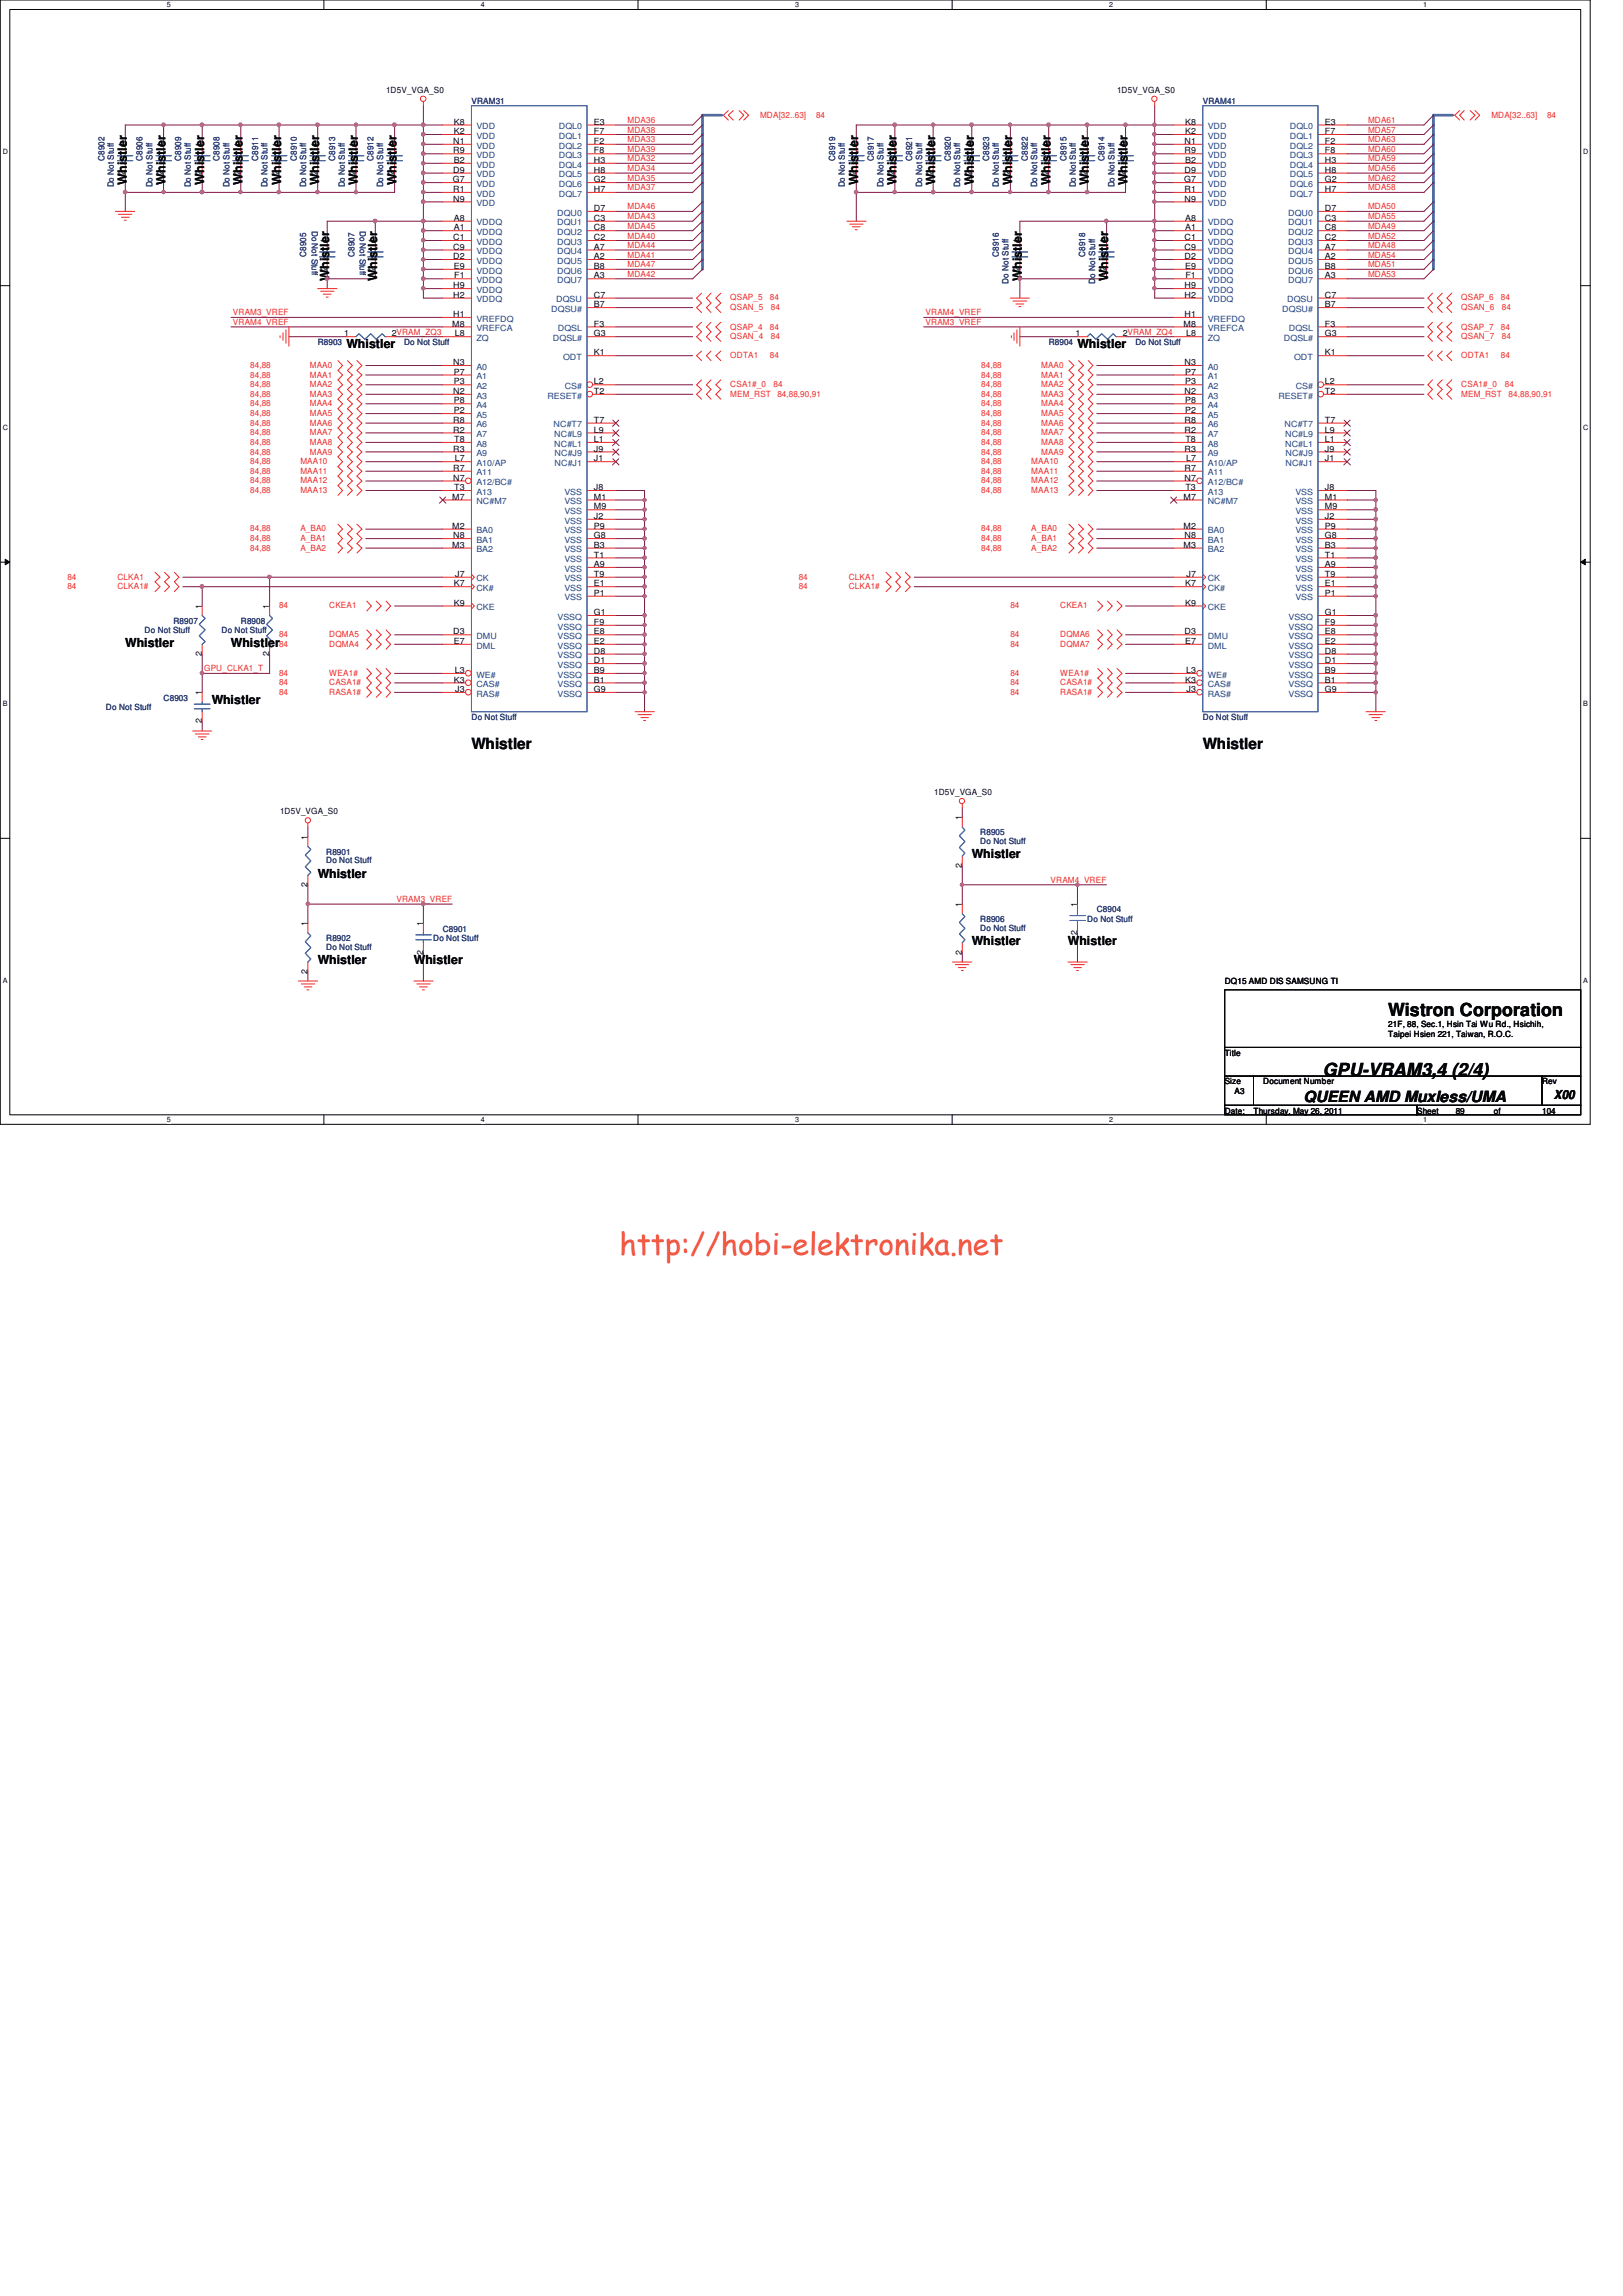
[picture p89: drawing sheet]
<svg xmlns="http://www.w3.org/2000/svg" width="210mm" height="297mm" viewBox="0 0 210 297" stroke-linecap="round" stroke-linejoin="round" font-family="sans-serif">
<defs><g id="words">
<text font-size="3.9" fill="#f15722" x="80.1" y="162.4">http://hobi-elektronika.net</text>
<g font-size="2.3" fill="#040505">
<text x="179.6" y="131.4">Wistron Corporation</text>
<text x="171.2" y="139.2">GPU-VRAM3,4 (2/4)</text>
</g>
<g font-size="2" fill="#040505">
<text x="61" y="96.9">Whistler</text>
<text x="155.6" y="96.9">Whistler</text>
<text x="168.7" y="142.6">QUEEN AMD Muxless/UMA</text>
</g>
<g font-size="1.6" fill="#040505">
<text x="16.4" y="23.9" transform="rotate(-90 16.4 23.9)">Whistler</text>
<text x="21.4" y="23.9" transform="rotate(-90 21.4 23.9)">Whistler</text>
<text x="26.4" y="23.9" transform="rotate(-90 26.4 23.9)">Whistler</text>
<text x="31.4" y="23.9" transform="rotate(-90 31.4 23.9)">Whistler</text>
<text x="36.4" y="23.9" transform="rotate(-90 36.4 23.9)">Whistler</text>
<text x="41.3" y="23.9" transform="rotate(-90 41.3 23.9)">Whistler</text>
<text x="46.3" y="23.9" transform="rotate(-90 46.3 23.9)">Whistler</text>
<text x="51.3" y="23.9" transform="rotate(-90 51.3 23.9)">Whistler</text>
<text x="111" y="23.9" transform="rotate(-90 111 23.9)">Whistler</text>
<text x="116" y="23.9" transform="rotate(-90 116 23.9)">Whistler</text>
<text x="121" y="23.9" transform="rotate(-90 121 23.9)">Whistler</text>
<text x="126" y="23.9" transform="rotate(-90 126 23.9)">Whistler</text>
<text x="130.9" y="23.9" transform="rotate(-90 130.9 23.9)">Whistler</text>
<text x="135.9" y="23.9" transform="rotate(-90 135.9 23.9)">Whistler</text>
<text x="140.9" y="23.9" transform="rotate(-90 140.9 23.9)">Whistler</text>
<text x="145.9" y="23.9" transform="rotate(-90 145.9 23.9)">Whistler</text>
<text x="42.6" y="36.3" transform="rotate(-90 42.6 36.3)">Whistler</text>
<text x="48.8" y="36.3" transform="rotate(-90 48.8 36.3)">Whistler</text>
<text x="132.2" y="36.3" transform="rotate(-90 132.2 36.3)">Whistler</text>
<text x="143.4" y="36.3" transform="rotate(-90 143.4 36.3)">Whistler</text>
<text x="44.8" y="45.1">Whistler</text>
<text x="139.4" y="45.1">Whistler</text>
<text x="16.2" y="83.7">Whistler</text>
<text x="29.9" y="83.7">Whistler</text>
<text x="27.4" y="91.1">Whistler</text>
<text x="41.1" y="113.5">Whistler</text>
<text x="125.7" y="111">Whistler</text>
<text x="41.1" y="124.7">Whistler</text>
<text x="53.5" y="124.7">Whistler</text>
<text x="125.7" y="122.2">Whistler</text>
<text x="138.2" y="122.2">Whistler</text>
<text x="201" y="142.2">X00</text>
</g>
<g font-size="1.1" fill="#040505">
<text x="49.9" y="12">1D5V_VGA_S0</text>
<text x="144.5" y="12">1D5V_VGA_S0</text>
<text x="58.7" y="17.4">K2</text>
<text x="58.7" y="16.1">K8</text>
<text x="76.8" y="16.1">E3</text>
<text x="76.8" y="17.4">F7</text>
<text x="153.3" y="17.4">K2</text>
<text x="153.3" y="16.1">K8</text>
<text x="171.4" y="16.1">E3</text>
<text x="171.4" y="17.4">F7</text>
<text x="16.2" y="22.6" transform="rotate(-90 16.2 22.6)">2</text>
<text x="16.2" y="19" transform="rotate(-90 16.2 19)">1</text>
<text x="21.1" y="22.6" transform="rotate(-90 21.1 22.6)">2</text>
<text x="21.1" y="19" transform="rotate(-90 21.1 19)">1</text>
<text x="26.1" y="22.6" transform="rotate(-90 26.1 22.6)">2</text>
<text x="26.1" y="19" transform="rotate(-90 26.1 19)">1</text>
<text x="31.1" y="22.6" transform="rotate(-90 31.1 22.6)">2</text>
<text x="31.1" y="19" transform="rotate(-90 31.1 19)">1</text>
<text x="36.1" y="22.6" transform="rotate(-90 36.1 22.6)">2</text>
<text x="36.1" y="19" transform="rotate(-90 36.1 19)">1</text>
<text x="41.1" y="22.6" transform="rotate(-90 41.1 22.6)">2</text>
<text x="41.1" y="19" transform="rotate(-90 41.1 19)">1</text>
<text x="46" y="22.6" transform="rotate(-90 46 22.6)">2</text>
<text x="46" y="19" transform="rotate(-90 46 19)">1</text>
<text x="51" y="22.6" transform="rotate(-90 51 22.6)">2</text>
<text x="51" y="19" transform="rotate(-90 51 19)">1</text>
<text x="58.6" y="23.6">G7</text>
<text x="58.6" y="22.4">D9</text>
<text x="58.6" y="18.6">N1</text>
<text x="58.6" y="19.9">R9</text>
<text x="58.7" y="21.1">B2</text>
<text x="76.8" y="18.6">F2</text>
<text x="76.8" y="19.9">F8</text>
<text x="76.8" y="21.1">H3</text>
<text x="76.8" y="22.4">H8</text>
<text x="76.8" y="23.6">G2</text>
<text x="110.7" y="22.6" transform="rotate(-90 110.7 22.6)">2</text>
<text x="110.7" y="19" transform="rotate(-90 110.7 19)">1</text>
<text x="115.7" y="22.6" transform="rotate(-90 115.7 22.6)">2</text>
<text x="115.7" y="19" transform="rotate(-90 115.7 19)">1</text>
<text x="120.7" y="22.6" transform="rotate(-90 120.7 22.6)">2</text>
<text x="120.7" y="19" transform="rotate(-90 120.7 19)">1</text>
<text x="125.7" y="22.6" transform="rotate(-90 125.7 22.6)">2</text>
<text x="125.7" y="19" transform="rotate(-90 125.7 19)">1</text>
<text x="130.7" y="22.6" transform="rotate(-90 130.7 22.6)">2</text>
<text x="130.7" y="19" transform="rotate(-90 130.7 19)">1</text>
<text x="135.6" y="22.6" transform="rotate(-90 135.6 22.6)">2</text>
<text x="135.6" y="19" transform="rotate(-90 135.6 19)">1</text>
<text x="140.6" y="22.6" transform="rotate(-90 140.6 22.6)">2</text>
<text x="140.6" y="19" transform="rotate(-90 140.6 19)">1</text>
<text x="145.6" y="22.6" transform="rotate(-90 145.6 22.6)">2</text>
<text x="145.6" y="19" transform="rotate(-90 145.6 19)">1</text>
<text x="153.2" y="23.6">G7</text>
<text x="153.2" y="22.4">D9</text>
<text x="153.2" y="18.6">N1</text>
<text x="153.2" y="19.9">R9</text>
<text x="153.3" y="21.1">B2</text>
<text x="171.4" y="18.6">F2</text>
<text x="171.4" y="19.9">F8</text>
<text x="171.4" y="21.1">H3</text>
<text x="171.4" y="22.4">H8</text>
<text x="171.4" y="23.6">G2</text>
<text x="58.6" y="26.1">N9</text>
<text x="58.6" y="24.8">R1</text>
<text x="58.7" y="29.8">A1</text>
<text x="58.7" y="28.6">A8</text>
<text x="76.8" y="27.3">D7</text>
<text x="76.8" y="28.6">C3</text>
<text x="76.8" y="29.8">C8</text>
<text x="76.8" y="24.8">H7</text>
<text x="153.2" y="26.1">N9</text>
<text x="153.2" y="24.8">R1</text>
<text x="153.3" y="29.8">A1</text>
<text x="153.3" y="28.6">A8</text>
<text x="171.4" y="27.3">D7</text>
<text x="171.4" y="28.6">C3</text>
<text x="171.4" y="29.8">C8</text>
<text x="171.4" y="24.8">H7</text>
<text x="42.3" y="35.1" transform="rotate(-90 42.3 35.1)">2</text>
<text x="42.3" y="31.5" transform="rotate(-90 42.3 31.5)">1</text>
<text x="48.5" y="35.1" transform="rotate(-90 48.5 35.1)">2</text>
<text x="48.5" y="31.5" transform="rotate(-90 48.5 31.5)">1</text>
<text x="58.6" y="31.1">C1</text>
<text x="58.6" y="32.3">C9</text>
<text x="58.6" y="33.5">D2</text>
<text x="58.7" y="34.8">E9</text>
<text x="76.8" y="31.1">C2</text>
<text x="76.8" y="32.3">A7</text>
<text x="76.8" y="33.5">A2</text>
<text x="76.8" y="34.8">B8</text>
<text x="131.9" y="35.1" transform="rotate(-90 131.9 35.1)">2</text>
<text x="131.9" y="31.5" transform="rotate(-90 131.9 31.5)">1</text>
<text x="143.1" y="35.1" transform="rotate(-90 143.1 35.1)">2</text>
<text x="143.1" y="31.5" transform="rotate(-90 143.1 31.5)">1</text>
<text x="153.2" y="31.1">C1</text>
<text x="153.2" y="32.3">C9</text>
<text x="153.2" y="33.5">D2</text>
<text x="153.3" y="34.8">E9</text>
<text x="171.4" y="31.1">C2</text>
<text x="171.4" y="32.3">A7</text>
<text x="171.4" y="33.5">A2</text>
<text x="171.4" y="34.8">B8</text>
<text x="58.6" y="41">H1</text>
<text x="58.6" y="38.5">H2</text>
<text x="58.6" y="37.3">H9</text>
<text x="58.8" y="36">F1</text>
<text x="76.8" y="38.5">C7</text>
<text x="76.8" y="39.8">B7</text>
<text x="76.8" y="36">A3</text>
<text x="153.2" y="41">H1</text>
<text x="153.2" y="38.5">H2</text>
<text x="153.2" y="37.3">H9</text>
<text x="153.4" y="36">F1</text>
<text x="171.4" y="38.5">C7</text>
<text x="171.4" y="39.8">B7</text>
<text x="171.4" y="36">A3</text>
<text x="44.5" y="43.5">1</text>
<text x="50.7" y="43.5">2VRAM_ZQ3</text>
<text x="58.5" y="42.2">M8</text>
<text x="58.6" y="47.2">N3</text>
<text x="58.8" y="43.5">L8</text>
<text x="76.8" y="42.2">F3</text>
<text x="76.8" y="43.5">G3</text>
<text x="76.8" y="46">K1</text>
<text x="139.1" y="43.5">1</text>
<text x="145.3" y="43.5">2VRAM_ZQ4</text>
<text x="153.1" y="42.2">M8</text>
<text x="153.2" y="47.2">N3</text>
<text x="153.5" y="43.5">L8</text>
<text x="171.4" y="42.2">F3</text>
<text x="171.4" y="43.5">G3</text>
<text x="171.4" y="46">K1</text>
<text x="58.6" y="51">N2</text>
<text x="58.7" y="48.5">P7</text>
<text x="58.7" y="49.7">P3</text>
<text x="58.7" y="53.5">P2</text>
<text x="58.7" y="52.2">P8</text>
<text x="76.8" y="49.7">L2</text>
<text x="76.8" y="51">T2</text>
<text x="153.2" y="51">N2</text>
<text x="153.3" y="48.5">P7</text>
<text x="153.3" y="49.7">P3</text>
<text x="153.3" y="53.5">P2</text>
<text x="153.3" y="52.2">P8</text>
<text x="171.4" y="49.7">L2</text>
<text x="171.4" y="51">T2</text>
<text x="58.6" y="56">R2</text>
<text x="58.6" y="54.7">R8</text>
<text x="58.6" y="58.4">R3</text>
<text x="58.8" y="57.2">T8</text>
<text x="58.8" y="59.7">L7</text>
<text x="76.8" y="59.7">J1</text>
<text x="76.8" y="58.4">J9</text>
<text x="76.8" y="57.2">L1</text>
<text x="76.8" y="56">L9</text>
<text x="76.8" y="54.7">T7</text>
<text x="153.2" y="56">R2</text>
<text x="153.2" y="54.7">R8</text>
<text x="153.2" y="58.4">R3</text>
<text x="153.4" y="57.2">T8</text>
<text x="153.5" y="59.7">L7</text>
<text x="171.4" y="59.7">J1</text>
<text x="171.4" y="58.4">J9</text>
<text x="171.4" y="57.2">L1</text>
<text x="171.4" y="56">L9</text>
<text x="171.4" y="54.7">T7</text>
<text x="58.5" y="64.6">M7</text>
<text x="58.6" y="60.9">R7</text>
<text x="58.6" y="62.2">N7</text>
<text x="58.8" y="63.4">T3</text>
<text x="76.8" y="65.9">M9</text>
<text x="76.8" y="64.6">M1</text>
<text x="76.8" y="63.4">J8</text>
<text x="153.1" y="64.6">M7</text>
<text x="153.2" y="60.9">R7</text>
<text x="153.2" y="62.2">N7</text>
<text x="153.4" y="63.4">T3</text>
<text x="171.4" y="65.9">M9</text>
<text x="171.4" y="64.6">M1</text>
<text x="171.4" y="63.4">J8</text>
<text x="58.5" y="68.4">M2</text>
<text x="58.5" y="70.9">M3</text>
<text x="58.6" y="69.6">N8</text>
<text x="76.8" y="70.9">B3</text>
<text x="76.8" y="68.4">P9</text>
<text x="76.8" y="67.1">J2</text>
<text x="76.8" y="69.6">G8</text>
<text x="153.1" y="68.4">M2</text>
<text x="153.1" y="70.9">M3</text>
<text x="153.2" y="69.6">N8</text>
<text x="171.4" y="70.9">B3</text>
<text x="171.4" y="68.4">P9</text>
<text x="171.4" y="67.1">J2</text>
<text x="171.4" y="69.6">G8</text>
<text x="58.7" y="75.9">K7</text>
<text x="58.9" y="74.6">J7</text>
<text x="76.8" y="73.4">A9</text>
<text x="76.8" y="75.9">E1</text>
<text x="76.8" y="74.6">T9</text>
<text x="76.8" y="72.1">T1</text>
<text x="76.8" y="77.1">P1</text>
<text x="153.3" y="75.9">K7</text>
<text x="153.5" y="74.6">J7</text>
<text x="171.4" y="73.4">A9</text>
<text x="171.4" y="75.9">E1</text>
<text x="171.4" y="74.6">T9</text>
<text x="171.4" y="72.1">T1</text>
<text x="171.4" y="77.1">P1</text>
<text x="26.1" y="78.7" transform="rotate(-90 26.1 78.7)">1</text>
<text x="34.8" y="78.7" transform="rotate(-90 34.8 78.7)">1</text>
<text x="58.6" y="82.1">D3</text>
<text x="58.7" y="83.3">E7</text>
<text x="58.7" y="78.4">K9</text>
<text x="76.8" y="79.6">G1</text>
<text x="76.8" y="80.9">F9</text>
<text x="76.8" y="83.3">E2</text>
<text x="76.8" y="82.1">E8</text>
<text x="153.2" y="82.1">D3</text>
<text x="153.3" y="83.3">E7</text>
<text x="153.3" y="78.4">K9</text>
<text x="171.4" y="79.6">G1</text>
<text x="171.4" y="80.9">F9</text>
<text x="171.4" y="83.3">E2</text>
<text x="171.4" y="82.1">E8</text>
<text x="26.1" y="90" transform="rotate(-90 26.1 90)">1</text>
<text x="26.1" y="84.9" transform="rotate(-90 26.1 84.9)">2</text>
<text x="34.8" y="84.9" transform="rotate(-90 34.8 84.9)">2</text>
<text x="58.7" y="88.3">K3</text>
<text x="58.8" y="87.1">L3</text>
<text x="58.9" y="89.5">J3</text>
<text x="76.8" y="89.5">G9</text>
<text x="76.8" y="87.1">B9</text>
<text x="76.8" y="88.3">B1</text>
<text x="76.8" y="85.8">D1</text>
<text x="76.8" y="84.6">D8</text>
<text x="153.3" y="88.3">K3</text>
<text x="153.5" y="87.1">L3</text>
<text x="153.5" y="89.5">J3</text>
<text x="171.4" y="89.5">G9</text>
<text x="171.4" y="87.1">B9</text>
<text x="171.4" y="88.3">B1</text>
<text x="171.4" y="85.8">D1</text>
<text x="171.4" y="84.6">D8</text>
<text x="26.1" y="93.6" transform="rotate(-90 26.1 93.6)">2</text>
<text x="36.2" y="105.3">1D5V_VGA_S0</text>
<text x="120.9" y="102.9">1D5V_VGA_S0</text>
<text x="124.5" y="106.1" transform="rotate(-90 124.5 106.1)">1</text>
<text x="39.8" y="108.6" transform="rotate(-90 39.8 108.6)">1</text>
<text x="124.5" y="112.3" transform="rotate(-90 124.5 112.3)">2</text>
<text x="39.8" y="119.8" transform="rotate(-90 39.8 119.8)">1</text>
<text x="39.8" y="114.8" transform="rotate(-90 39.8 114.8)">2</text>
<text x="54.7" y="119.8" transform="rotate(-90 54.7 119.8)">1</text>
<text x="124.5" y="117.3" transform="rotate(-90 124.5 117.3)">1</text>
<text x="139.4" y="117.3" transform="rotate(-90 139.4 117.3)">1</text>
<text x="39.8" y="126" transform="rotate(-90 39.8 126)">2</text>
<text x="54.7" y="123.5" transform="rotate(-90 54.7 123.5)">2</text>
<text x="124.5" y="123.5" transform="rotate(-90 124.5 123.5)">2</text>
<text x="139.4" y="121" transform="rotate(-90 139.4 121)">2</text>
<text x="158.5" y="127.3">DQ15 AMD DIS SAMSUNG TI</text>
<text x="158.5" y="136.6">Title</text>
<text x="179.6" y="132.8">21F, 88, Sec.1, Hsin Tai Wu Rd., Hsichih,</text>
<text x="179.6" y="134.2">Taipei Hsien 221, Taiwan, R.O.C.</text>
<text x="158.5" y="140.3">Size</text>
<text x="159.7" y="141.6">A3</text>
<text x="163.4" y="140.3">Document Number</text>
<text x="199.5" y="140.3">Rev</text>
<text x="158.5" y="144.1">Date:</text>
<text x="162.2" y="144.1">Thursday, May 26, 2011</text>
<text x="183.3" y="144.1">Sheet</text>
<text x="188.3" y="144.1">89</text>
<text x="193.3" y="144.1">of</text>
<text x="199.5" y="144.1">104</text>
</g>
<g font-size="1.1" fill="#2d2d72">
<text x="61" y="13.5">VRAM31</text>
<text x="155.6" y="13.5">VRAM41</text>
<text x="13.5" y="20.8" transform="rotate(-90 13.5 20.8)">C8902</text>
<text x="18.5" y="20.8" transform="rotate(-90 18.5 20.8)">C8906</text>
<text x="23.4" y="20.8" transform="rotate(-90 23.4 20.8)">C8909</text>
<text x="28.4" y="20.8" transform="rotate(-90 28.4 20.8)">C8908</text>
<text x="33.4" y="20.8" transform="rotate(-90 33.4 20.8)">C8911</text>
<text x="38.4" y="20.8" transform="rotate(-90 38.4 20.8)">C8910</text>
<text x="43.3" y="20.8" transform="rotate(-90 43.3 20.8)">C8913</text>
<text x="48.3" y="20.8" transform="rotate(-90 48.3 20.8)">C8912</text>
<text x="108.1" y="20.8" transform="rotate(-90 108.1 20.8)">C8919</text>
<text x="113.1" y="20.8" transform="rotate(-90 113.1 20.8)">C8917</text>
<text x="118" y="20.8" transform="rotate(-90 118 20.8)">C8921</text>
<text x="123" y="20.8" transform="rotate(-90 123 20.8)">C8920</text>
<text x="128" y="20.8" transform="rotate(-90 128 20.8)">C8923</text>
<text x="133" y="20.8" transform="rotate(-90 133 20.8)">C8922</text>
<text x="138" y="20.8" transform="rotate(-90 138 20.8)">C8915</text>
<text x="142.9" y="20.8" transform="rotate(-90 142.9 20.8)">C8914</text>
<text x="14.7" y="24.3" transform="rotate(-90 14.7 24.3)">Do Not Stuff</text>
<text x="19.7" y="24.3" transform="rotate(-90 19.7 24.3)">Do Not Stuff</text>
<text x="24.7" y="24.3" transform="rotate(-90 24.7 24.3)">Do Not Stuff</text>
<text x="29.7" y="24.3" transform="rotate(-90 29.7 24.3)">Do Not Stuff</text>
<text x="34.6" y="24.3" transform="rotate(-90 34.6 24.3)">Do Not Stuff</text>
<text x="39.6" y="24.3" transform="rotate(-90 39.6 24.3)">Do Not Stuff</text>
<text x="40.3" y="29.8" transform="rotate(90 40.3 29.8)">Do Not Stuff</text>
<text x="44.6" y="24.3" transform="rotate(-90 44.6 24.3)">Do Not Stuff</text>
<text x="46.6" y="29.8" transform="rotate(90 46.6 29.8)">Do Not Stuff</text>
<text x="49.6" y="24.3" transform="rotate(-90 49.6 24.3)">Do Not Stuff</text>
<text x="109.3" y="24.3" transform="rotate(-90 109.3 24.3)">Do Not Stuff</text>
<text x="114.3" y="24.3" transform="rotate(-90 114.3 24.3)">Do Not Stuff</text>
<text x="119.3" y="24.3" transform="rotate(-90 119.3 24.3)">Do Not Stuff</text>
<text x="124.2" y="24.3" transform="rotate(-90 124.2 24.3)">Do Not Stuff</text>
<text x="129.2" y="24.3" transform="rotate(-90 129.2 24.3)">Do Not Stuff</text>
<text x="134.2" y="24.3" transform="rotate(-90 134.2 24.3)">Do Not Stuff</text>
<text x="139.2" y="24.3" transform="rotate(-90 139.2 24.3)">Do Not Stuff</text>
<text x="144.2" y="24.3" transform="rotate(-90 144.2 24.3)">Do Not Stuff</text>
<text x="39.6" y="33.2" transform="rotate(-90 39.6 33.2)">C8905</text>
<text x="45.8" y="33.2" transform="rotate(-90 45.8 33.2)">C8907</text>
<text x="129.2" y="33.2" transform="rotate(-90 129.2 33.2)">C8916</text>
<text x="140.4" y="33.2" transform="rotate(-90 140.4 33.2)">C8918</text>
<text x="130.5" y="36.7" transform="rotate(-90 130.5 36.7)">Do Not Stuff</text>
<text x="141.7" y="36.7" transform="rotate(-90 141.7 36.7)">Do Not Stuff</text>
<text x="41.1" y="44.6">R8903</text>
<text x="52.3" y="44.6">Do Not Stuff</text>
<text x="135.7" y="44.6">R8904</text>
<text x="146.9" y="44.6">Do Not Stuff</text>
<text x="18.7" y="82">Do Not Stuff</text>
<text x="22.4" y="80.7">R8907</text>
<text x="28.7" y="82">Do Not Stuff</text>
<text x="31.2" y="80.7">R8908</text>
<text x="13.7" y="91.9">Do Not Stuff</text>
<text x="21.2" y="90.6">C8903</text>
<text x="61" y="93.1">Do Not Stuff</text>
<text x="155.6" y="93.1">Do Not Stuff</text>
<text x="42.2" y="110.6">R8901</text>
<text x="42.2" y="111.7">Do Not Stuff</text>
<text x="126.8" y="108.1">R8905</text>
<text x="126.8" y="109.2">Do Not Stuff</text>
<text x="126.8" y="119.3">R8906</text>
<text x="140.7" y="119.3">Do Not Stuff</text>
<text x="141.9" y="118">C8904</text>
<text x="42.2" y="121.8">R8902</text>
<text x="42.2" y="122.9">Do Not Stuff</text>
<text x="56" y="121.8">Do Not Stuff</text>
<text x="57.3" y="120.5">C8901</text>
<text x="126.8" y="120.4">Do Not Stuff</text>
</g>
<g font-size="1.1" fill="#1d437e">
<text x="61.6" y="17.9">VDD</text>
<text x="61.6" y="16.7">VDD</text>
<text x="72.3" y="16.7">DQL0</text>
<text x="72.3" y="17.9">DQL1</text>
<text x="156.2" y="17.9">VDD</text>
<text x="156.2" y="16.7">VDD</text>
<text x="166.9" y="16.7">DQL0</text>
<text x="166.9" y="17.9">DQL1</text>
<text x="61.6" y="21.7">VDD</text>
<text x="61.6" y="22.9">VDD</text>
<text x="61.6" y="19.2">VDD</text>
<text x="61.6" y="20.4">VDD</text>
<text x="72.3" y="19.2">DQL2</text>
<text x="72.3" y="20.4">DQL3</text>
<text x="72.3" y="21.7">DQL4</text>
<text x="72.3" y="22.9">DQL5</text>
<text x="156.2" y="21.7">VDD</text>
<text x="156.2" y="22.9">VDD</text>
<text x="156.2" y="19.2">VDD</text>
<text x="156.2" y="20.4">VDD</text>
<text x="166.9" y="19.2">DQL2</text>
<text x="166.9" y="20.4">DQL3</text>
<text x="166.9" y="21.7">DQL4</text>
<text x="166.9" y="22.9">DQL5</text>
<text x="61.6" y="24.2">VDD</text>
<text x="61.6" y="26.7">VDD</text>
<text x="61.6" y="25.4">VDD</text>
<text x="61.6" y="29.2">VDDQ</text>
<text x="72.1" y="27.9">DQU0</text>
<text x="72.1" y="29.2">DQU1</text>
<text x="72.3" y="24.2">DQL6</text>
<text x="72.3" y="25.4">DQL7</text>
<text x="156.2" y="24.2">VDD</text>
<text x="156.2" y="26.7">VDD</text>
<text x="156.2" y="25.4">VDD</text>
<text x="156.2" y="29.2">VDDQ</text>
<text x="166.7" y="27.9">DQU0</text>
<text x="166.7" y="29.2">DQU1</text>
<text x="166.9" y="24.2">DQL6</text>
<text x="166.9" y="25.4">DQL7</text>
<text x="61.6" y="30.4">VDDQ</text>
<text x="61.6" y="31.7">VDDQ</text>
<text x="61.6" y="32.9">VDDQ</text>
<text x="61.6" y="34.1">VDDQ</text>
<text x="61.6" y="35.4">VDDQ</text>
<text x="72.1" y="30.4">DQU2</text>
<text x="72.1" y="31.7">DQU3</text>
<text x="72.1" y="32.9">DQU4</text>
<text x="72.1" y="34.1">DQU5</text>
<text x="72.1" y="35.4">DQU6</text>
<text x="156.2" y="30.4">VDDQ</text>
<text x="156.2" y="31.7">VDDQ</text>
<text x="156.2" y="32.9">VDDQ</text>
<text x="156.2" y="34.1">VDDQ</text>
<text x="156.2" y="35.4">VDDQ</text>
<text x="166.7" y="30.4">DQU2</text>
<text x="166.7" y="31.7">DQU3</text>
<text x="166.7" y="32.9">DQU4</text>
<text x="166.7" y="34.1">DQU5</text>
<text x="166.7" y="35.4">DQU6</text>
<text x="61.6" y="41.6">VREFDQ</text>
<text x="61.6" y="36.6">VDDQ</text>
<text x="61.6" y="39.1">VDDQ</text>
<text x="61.6" y="37.9">VDDQ</text>
<text x="71.3" y="40.3">DQSU#</text>
<text x="72" y="39.1">DQSU</text>
<text x="72.1" y="36.6">DQU7</text>
<text x="156.2" y="41.6">VREFDQ</text>
<text x="156.2" y="36.6">VDDQ</text>
<text x="156.2" y="39.1">VDDQ</text>
<text x="156.2" y="37.9">VDDQ</text>
<text x="165.9" y="40.3">DQSU#</text>
<text x="166.5" y="39.1">DQSU</text>
<text x="166.7" y="36.6">DQU7</text>
<text x="61.6" y="42.8">VREFCA</text>
<text x="61.6" y="47.8">A0</text>
<text x="61.6" y="44.1">ZQ</text>
<text x="71.5" y="44.1">DQSL#</text>
<text x="72.2" y="42.8">DQSL</text>
<text x="72.9" y="46.6">ODT</text>
<text x="156.2" y="42.8">VREFCA</text>
<text x="156.2" y="47.8">A0</text>
<text x="156.2" y="44.1">ZQ</text>
<text x="166.1" y="44.1">DQSL#</text>
<text x="166.7" y="42.8">DQSL</text>
<text x="167.4" y="46.6">ODT</text>
<text x="61.6" y="49.1">A1</text>
<text x="61.6" y="50.3">A2</text>
<text x="61.6" y="51.6">A3</text>
<text x="61.6" y="52.8">A4</text>
<text x="70.8" y="51.6">RESET#</text>
<text x="73.1" y="50.3">CS#</text>
<text x="156.2" y="49.1">A1</text>
<text x="156.2" y="50.3">A2</text>
<text x="156.2" y="51.6">A3</text>
<text x="156.2" y="52.8">A4</text>
<text x="165.4" y="51.6">RESET#</text>
<text x="167.6" y="50.3">CS#</text>
<text x="61.6" y="56.6">A7</text>
<text x="61.6" y="57.8">A8</text>
<text x="61.6" y="54.1">A5</text>
<text x="61.6" y="55.3">A6</text>
<text x="61.6" y="59">A9</text>
<text x="71.6" y="55.3">NC#T7</text>
<text x="71.7" y="57.8">NC#L1</text>
<text x="71.7" y="56.6">NC#L9</text>
<text x="71.8" y="59">NC#J9</text>
<text x="156.2" y="56.6">A7</text>
<text x="156.2" y="57.8">A8</text>
<text x="156.2" y="54.1">A5</text>
<text x="156.2" y="55.3">A6</text>
<text x="156.2" y="59">A9</text>
<text x="166.2" y="55.3">NC#T7</text>
<text x="166.3" y="57.8">NC#L1</text>
<text x="166.3" y="56.6">NC#L9</text>
<text x="166.3" y="59">NC#J9</text>
<text x="61.6" y="60.3">A10/AP</text>
<text x="61.6" y="61.5">A11</text>
<text x="61.6" y="62.8">A12/BC#</text>
<text x="61.6" y="64">A13</text>
<text x="61.6" y="65.2">NC#M7</text>
<text x="71.8" y="60.3">NC#J1</text>
<text x="73" y="65.2">VSS</text>
<text x="73" y="64">VSS</text>
<text x="156.2" y="60.3">A10/AP</text>
<text x="156.2" y="61.5">A11</text>
<text x="156.2" y="62.8">A12/BC#</text>
<text x="156.2" y="64">A13</text>
<text x="156.2" y="65.2">NC#M7</text>
<text x="166.3" y="60.3">NC#J1</text>
<text x="167.6" y="65.2">VSS</text>
<text x="167.6" y="64">VSS</text>
<text x="61.6" y="70.2">BA1</text>
<text x="61.6" y="69">BA0</text>
<text x="61.6" y="71.5">BA2</text>
<text x="73" y="71.5">VSS</text>
<text x="73" y="69">VSS</text>
<text x="73" y="66.5">VSS</text>
<text x="73" y="67.7">VSS</text>
<text x="73" y="70.2">VSS</text>
<text x="156.2" y="70.2">BA1</text>
<text x="156.2" y="69">BA0</text>
<text x="156.2" y="71.5">BA2</text>
<text x="167.6" y="71.5">VSS</text>
<text x="167.6" y="69">VSS</text>
<text x="167.6" y="66.5">VSS</text>
<text x="167.6" y="67.7">VSS</text>
<text x="167.6" y="70.2">VSS</text>
<text x="61.6" y="76.5">CK#</text>
<text x="61.6" y="75.2">CK</text>
<text x="73" y="74">VSS</text>
<text x="73" y="76.5">VSS</text>
<text x="73" y="75.2">VSS</text>
<text x="73" y="72.7">VSS</text>
<text x="73" y="77.7">VSS</text>
<text x="156.2" y="76.5">CK#</text>
<text x="156.2" y="75.2">CK</text>
<text x="167.6" y="74">VSS</text>
<text x="167.6" y="76.5">VSS</text>
<text x="167.6" y="75.2">VSS</text>
<text x="167.6" y="72.7">VSS</text>
<text x="167.6" y="77.7">VSS</text>
<text x="61.6" y="82.7">DMU</text>
<text x="61.6" y="83.9">DML</text>
<text x="61.6" y="79">CKE</text>
<text x="72.1" y="80.2">VSSQ</text>
<text x="72.1" y="81.4">VSSQ</text>
<text x="72.1" y="83.9">VSSQ</text>
<text x="72.1" y="82.7">VSSQ</text>
<text x="156.2" y="82.7">DMU</text>
<text x="156.2" y="83.9">DML</text>
<text x="156.2" y="79">CKE</text>
<text x="166.7" y="80.2">VSSQ</text>
<text x="166.7" y="81.4">VSSQ</text>
<text x="166.7" y="83.9">VSSQ</text>
<text x="166.7" y="82.7">VSSQ</text>
<text x="61.6" y="87.7">WE#</text>
<text x="61.6" y="88.9">CAS#</text>
<text x="72.1" y="87.7">VSSQ</text>
<text x="72.1" y="88.9">VSSQ</text>
<text x="72.1" y="86.4">VSSQ</text>
<text x="72.1" y="85.2">VSSQ</text>
<text x="156.2" y="87.7">WE#</text>
<text x="156.2" y="88.9">CAS#</text>
<text x="166.7" y="87.7">VSSQ</text>
<text x="166.7" y="88.9">VSSQ</text>
<text x="166.7" y="86.4">VSSQ</text>
<text x="166.7" y="85.2">VSSQ</text>
<text x="61.6" y="90.1">RAS#</text>
<text x="72.1" y="90.1">VSSQ</text>
<text x="156.2" y="90.1">RAS#</text>
<text x="166.7" y="90.1">VSSQ</text>
</g>
<g font-size="1.1" fill="#ec2426">
<text x="81.2" y="17.1">MDA38</text>
<text x="81.2" y="15.9">MDA36</text>
<text x="98.3" y="15.2">MDA[32..63]</text>
<text x="105.6" y="15.2">84</text>
<text x="177" y="17.1">MDA57</text>
<text x="177" y="15.9">MDA61</text>
<text x="193" y="15.2">MDA[32..63]</text>
<text x="200.2" y="15.2">84</text>
<text x="81.2" y="18.4">MDA33</text>
<text x="81.2" y="20.9">MDA32</text>
<text x="81.2" y="19.6">MDA39</text>
<text x="81.2" y="22.1">MDA34</text>
<text x="81.2" y="23.4">MDA35</text>
<text x="177" y="19.6">MDA60</text>
<text x="177" y="22.1">MDA56</text>
<text x="177" y="20.9">MDA59</text>
<text x="177" y="18.4">MDA63</text>
<text x="177" y="23.4">MDA62</text>
<text x="81.2" y="27.1">MDA46</text>
<text x="81.2" y="29.6">MDA45</text>
<text x="81.2" y="28.4">MDA43</text>
<text x="81.2" y="24.6">MDA37</text>
<text x="177" y="28.4">MDA55</text>
<text x="177" y="29.6">MDA49</text>
<text x="177" y="24.6">MDA58</text>
<text x="177" y="27.1">MDA50</text>
<text x="81.2" y="33.3">MDA41</text>
<text x="81.2" y="32.1">MDA44</text>
<text x="81.2" y="35.8">MDA42</text>
<text x="81.2" y="34.6">MDA47</text>
<text x="81.2" y="30.9">MDA40</text>
<text x="177" y="30.9">MDA52</text>
<text x="177" y="33.3">MDA54</text>
<text x="177" y="34.6">MDA51</text>
<text x="177" y="32.1">MDA48</text>
<text x="177" y="35.8">MDA53</text>
<text x="30.1" y="40.8">VRAM3_VREF</text>
<text x="94.5" y="38.9">QSAP_5</text>
<text x="94.5" y="40.1">QSAN_5</text>
<text x="99.6" y="38.9">84</text>
<text x="99.7" y="40.1">84</text>
<text x="119.8" y="40.8">VRAM4_VREF</text>
<text x="189.1" y="40.1">QSAN_6</text>
<text x="189.1" y="38.9">QSAP_6</text>
<text x="194.2" y="38.9">84</text>
<text x="194.3" y="40.1">84</text>
<text x="30.1" y="42">VRAM4_VREF</text>
<text x="32.4" y="47.6">84,88</text>
<text x="40.1" y="47.6">MAA0</text>
<text x="94.5" y="46.4">ODTA1</text>
<text x="94.5" y="42.6">QSAP_4</text>
<text x="94.5" y="43.9">QSAN_4</text>
<text x="99.6" y="42.6">84</text>
<text x="99.6" y="46.4">84</text>
<text x="99.7" y="43.9">84</text>
<text x="119.8" y="42">VRAM3_VREF</text>
<text x="127" y="47.6">84,88</text>
<text x="134.7" y="47.6">MAA0</text>
<text x="189.1" y="46.4">ODTA1</text>
<text x="189.1" y="43.9">QSAN_7</text>
<text x="189.1" y="42.6">QSAP_7</text>
<text x="194.2" y="42.6">84</text>
<text x="194.2" y="46.4">84</text>
<text x="194.3" y="43.9">84</text>
<text x="32.4" y="51.3">84,88</text>
<text x="32.4" y="50.1">84,88</text>
<text x="32.4" y="48.9">84,88</text>
<text x="32.4" y="53.8">84,88</text>
<text x="32.4" y="52.6">84,88</text>
<text x="40.1" y="51.3">MAA3</text>
<text x="40.1" y="50.1">MAA2</text>
<text x="40.1" y="48.9">MAA1</text>
<text x="40.1" y="53.8">MAA5</text>
<text x="40.1" y="52.6">MAA4</text>
<text x="94.5" y="50.1">CSA1#_0</text>
<text x="94.5" y="51.3">MEM_RST</text>
<text x="100.1" y="50.1">84</text>
<text x="100.6" y="51.3">84,88,90,91</text>
<text x="127" y="51.3">84,88</text>
<text x="127" y="50.1">84,88</text>
<text x="127" y="48.9">84,88</text>
<text x="127" y="53.8">84,88</text>
<text x="127" y="52.6">84,88</text>
<text x="134.7" y="51.3">MAA3</text>
<text x="134.7" y="50.1">MAA2</text>
<text x="134.7" y="48.9">MAA1</text>
<text x="134.7" y="53.8">MAA5</text>
<text x="134.7" y="52.6">MAA4</text>
<text x="189.1" y="50.1">CSA1#_0</text>
<text x="189.1" y="51.3">MEM_RST</text>
<text x="194.7" y="50.1">84</text>
<text x="195.2" y="51.3">84,88,90,91</text>
<text x="32.4" y="55.1">84,88</text>
<text x="32.4" y="58.8">84,88</text>
<text x="32.4" y="57.5">84,88</text>
<text x="32.4" y="56.3">84,88</text>
<text x="40.1" y="55.1">MAA6</text>
<text x="40.1" y="58.8">MAA9</text>
<text x="40.1" y="57.5">MAA8</text>
<text x="40.1" y="56.3">MAA7</text>
<text x="127" y="55.1">84,88</text>
<text x="127" y="58.8">84,88</text>
<text x="127" y="57.5">84,88</text>
<text x="127" y="56.3">84,88</text>
<text x="134.7" y="55.1">MAA6</text>
<text x="134.7" y="58.8">MAA9</text>
<text x="134.7" y="57.5">MAA8</text>
<text x="134.7" y="56.3">MAA7</text>
<text x="32.4" y="62.5">84,88</text>
<text x="32.4" y="61.3">84,88</text>
<text x="32.4" y="60">84,88</text>
<text x="32.4" y="63.8">84,88</text>
<text x="38.9" y="62.5">MAA12</text>
<text x="38.9" y="61.3">MAA11</text>
<text x="38.9" y="60">MAA10</text>
<text x="38.9" y="63.8">MAA13</text>
<text x="127" y="62.5">84,88</text>
<text x="127" y="61.3">84,88</text>
<text x="127" y="60">84,88</text>
<text x="127" y="63.8">84,88</text>
<text x="133.4" y="62.5">MAA12</text>
<text x="133.4" y="61.3">MAA11</text>
<text x="133.4" y="60">MAA10</text>
<text x="133.4" y="63.8">MAA13</text>
<text x="32.4" y="71.2">84,88</text>
<text x="32.4" y="70">84,88</text>
<text x="32.4" y="68.7">84,88</text>
<text x="38.9" y="71.2">A_BA2</text>
<text x="38.9" y="70">A_BA1</text>
<text x="38.9" y="68.7">A_BA0</text>
<text x="127" y="71.2">84,88</text>
<text x="127" y="70">84,88</text>
<text x="127" y="68.7">84,88</text>
<text x="133.4" y="71.2">A_BA2</text>
<text x="133.4" y="70">A_BA1</text>
<text x="133.4" y="68.7">A_BA0</text>
<text x="8.7" y="76.2">84</text>
<text x="8.7" y="75">84</text>
<text x="15.2" y="76.2">CLKA1#</text>
<text x="15.2" y="75">CLKA1</text>
<text x="103.3" y="76.2">84</text>
<text x="103.3" y="75">84</text>
<text x="109.8" y="76.2">CLKA1#</text>
<text x="109.8" y="75">CLKA1</text>
<text x="36.1" y="82.4">84</text>
<text x="36.1" y="83.7">84</text>
<text x="36.1" y="78.7">84</text>
<text x="42.6" y="82.4">DQMA5</text>
<text x="42.6" y="83.7">DQMA4</text>
<text x="42.6" y="78.7">CKEA1</text>
<text x="130.7" y="78.7">84</text>
<text x="130.7" y="83.7">84</text>
<text x="130.7" y="82.4">84</text>
<text x="137.2" y="78.7">CKEA1</text>
<text x="137.2" y="83.7">DQMA7</text>
<text x="137.2" y="82.4">DQMA6</text>
<text x="26.4" y="86.9">GPU_CLKA1_T</text>
<text x="36.1" y="88.6">84</text>
<text x="36.1" y="87.4">84</text>
<text x="36.1" y="89.9">84</text>
<text x="42.6" y="88.6">CASA1#</text>
<text x="42.6" y="87.4">WEA1#</text>
<text x="42.6" y="89.9">RASA1#</text>
<text x="130.7" y="88.6">84</text>
<text x="130.7" y="87.4">84</text>
<text x="130.7" y="89.9">84</text>
<text x="137.2" y="88.6">CASA1#</text>
<text x="137.2" y="87.4">WEA1#</text>
<text x="137.2" y="89.9">RASA1#</text>
<text x="51.3" y="116.7">VRAM3_VREF</text>
<text x="135.9" y="114.2">VRAM4_VREF</text>
</g>
<g font-size=".9" fill="#040505">
<text x="21.6" y=".9">5</text>
<text x="62.2" y=".9">4</text>
<text x="102.9" y=".9">3</text>
<text x="143.5" y=".9">2</text>
<text x="184.1" y=".9">1</text>
<text x=".4" y="19.9">D</text>
<text x="204.8" y="19.9">D</text>
<text x=".4" y="55.6">C</text>
<text x="204.8" y="55.6">C</text>
<text x=".4" y="91.4">B</text>
<text x="204.8" y="91.4">B</text>
<text x=".4" y="127.1">A</text>
<text x="204.8" y="127.1">A</text>
<text x="21.6" y="145.2">5</text>
<text x="62.2" y="145.2">4</text>
<text x="102.9" y="145.2">3</text>
<text x="143.5" y="145.2">2</text>
<text x="184.1" y="145.2">1</text>
</g>
</g></defs>
<path d="M0 0h205.7v145.5h-205.7zM1.3 1.2h203.2v143h-203.2z" fill="none" stroke="#040505" stroke-width=".13"/>
<g fill="#fff">
<path d="M21.6 .1h.5v1h-.5z"/>
<path d="M21.6 144.4h.5v1h-.5z"/>
</g>
<path d="M41.9 0v1.2M41.9 144.2v1.3" fill="none" stroke="#040505" stroke-width=".13"/>
<g fill="#fff">
<path d="M62.2 .1h.5v1h-.5z"/>
<path d="M62.2 144.4h.5v1h-.5z"/>
</g>
<path d="M82.5 0v1.2M82.5 144.2v1.3" fill="none" stroke="#040505" stroke-width=".13"/>
<g fill="#fff">
<path d="M102.9 .1h.5v1h-.5z"/>
<path d="M102.9 144.4h.5v1h-.5z"/>
</g>
<path d="M123.2 0v1.2M123.2 144.2v1.3" fill="none" stroke="#040505" stroke-width=".13"/>
<g fill="#fff">
<path d="M143.5 .1h.5v1h-.5z"/>
<path d="M143.5 144.4h.5v1h-.5z"/>
</g>
<path d="M163.8 0v1.2M163.8 144.2v1.3" fill="none" stroke="#040505" stroke-width=".13"/>
<g fill="#fff">
<path d="M184.1 .1h.6v1h-.6z"/>
<path d="M184.1 144.4h.6v1h-.6z"/>
<path d="M.4 19.1h.6v1h-.6z"/>
<path d="M204.8 19.1h.7v1h-.7z"/>
<path d="M.4 54.8h.6v1h-.6z"/>
<path d="M204.8 54.8h.7v1h-.7z"/>
</g>
<path d="M0 37h1.3M204.5 37h1.2" fill="none" stroke="#040505" stroke-width=".13"/>
<g fill="#fff">
<path d="M.4 90.6h.6v1h-.6z"/>
<path d="M204.8 90.6h.6v1h-.6z"/>
</g>
<path d="M0 72.7h1.3M204.5 72.7h1.2" fill="none" stroke="#040505" stroke-width=".13"/>
<path d="M.7 72.3l.6 .4-.6 .4z" fill="#040505"/>
<path d="M.7 72.3l.6 .4-.6 .4z" fill="none" stroke="#040505" stroke-width=".13"/>
<path d="M204.5 72.7l.6-.4v.8z" fill="#040505"/>
<path d="M204.5 72.7l.6-.4v.8z" fill="none" stroke="#040505" stroke-width=".13"/>
<g fill="#fff">
<path d="M.4 126.3h.5v1h-.5z"/>
<path d="M204.8 126.3h.6v1h-.6z"/>
</g>
<path d="M0 108.5h1.3M204.5 108.5h1.2" fill="none" stroke="#040505" stroke-width=".13"/>
<path d="M131.9 28.6h17.5M131.9 36.1v2.5" fill="none" stroke="#7f1542" stroke-width=".13"/>
<path d="M143 28.4h.3v.2v.1l-.2 .1-.1-.1z" fill-rule="evenodd" fill="#b8529f"/>
<path d="M143 28.4h.3v.2v.1l-.2 .1-.1-.1z" fill="none" stroke="#b8529f" stroke-width=".13"/>
<path d="M131.9 36.1h11.3M131.9 28.6v2.5M143.2 28.6v2.5M174.3 31.1h9.9" fill="none" stroke="#7f1542" stroke-width=".13"/>
<path d="M131.8 35.9h.3l.1 .1-.1 .2-.2 .1-.1-.1z" fill-rule="evenodd" fill="#b8529f"/>
<path d="M131.8 35.9h.3l.1 .1-.1 .2-.2 .1-.1-.1z" fill="none" stroke="#b8529f" stroke-width=".13"/>
<path d="M110.8 22.4v2.5h5M131.9 34.8v1.3M143.2 34.8v1.3" fill="none" stroke="#7f1542" stroke-width=".13"/>
<path d="M110.6 24.7h.3l.1 .1-.1 .2-.2 .1-.1-.1z" fill-rule="evenodd" fill="#b8529f"/>
<path d="M110.6 24.7h.3l.1 .1-.1 .2-.2 .1-.1-.1z" fill="none" stroke="#b8529f" stroke-width=".13"/>
<path d="M110.8 16.2h5M120.7 16.2h5M145.6 16.2h3.8M110.8 24.9v3.7M115.8 22.4v2.5" fill="none" stroke="#7f1542" stroke-width=".13"/>
<path d="M120.6 16h.3v.1v.2l-.2 .1-.1-.1z" fill-rule="evenodd" fill="#b8529f"/>
<path d="M120.6 16h.3v.1v.2l-.2 .1-.1-.1z" fill="none" stroke="#b8529f" stroke-width=".13"/>
<path d="M115.8 16.2h4.9" fill="none" stroke="#7f1542" stroke-width=".13"/>
<path d="M115.6 16h.3l.1 .1-.1 .2-.2 .1-.1-.1z" fill-rule="evenodd" fill="#b8529f"/>
<path d="M115.6 16h.3l.1 .1-.1 .2-.2 .1-.1-.1z" fill="none" stroke="#b8529f" stroke-width=".13"/>
<path d="M130.7 22.4v2.5M135.7 24.9h5" fill="none" stroke="#7f1542" stroke-width=".13"/>
<path d="M135.5 24.7h.3l.1 .1-.1 .2-.2 .1-.1-.1z" fill-rule="evenodd" fill="#b8529f"/>
<path d="M135.5 24.7h.3l.1 .1-.1 .2-.2 .1-.1-.1z" fill="none" stroke="#b8529f" stroke-width=".13"/>
<path d="M135.7 22.4v2.5M140.7 24.9h4.9" fill="none" stroke="#7f1542" stroke-width=".13"/>
<path d="M140.5 24.7h.3l.1 .1-.1 .2-.2 .1-.1-.1z" fill-rule="evenodd" fill="#b8529f"/>
<path d="M140.5 24.7h.3l.1 .1-.1 .2-.2 .1-.1-.1z" fill="none" stroke="#b8529f" stroke-width=".13"/>
<path d="M115.8 24.9h4.9M140.7 22.4v2.5M145.6 22.4v2.5" fill="none" stroke="#7f1542" stroke-width=".13"/>
<path d="M120.6 24.7h.3v.1v.2l-.2 .1-.1-.1z" fill-rule="evenodd" fill="#b8529f"/>
<path d="M120.6 24.7h.3v.1v.2l-.2 .1-.1-.1z" fill="none" stroke="#b8529f" stroke-width=".13"/>
<path d="M115.6 24.7h.3l.1 .1-.1 .2-.2 .1-.1-.1z" fill-rule="evenodd" fill="#b8529f"/>
<path d="M115.6 24.7h.3l.1 .1-.1 .2-.2 .1-.1-.1z" fill="none" stroke="#b8529f" stroke-width=".13"/>
<path d="M115.8 16.2v2.5M120.7 16.2v2.5M125.7 16.2v2.5M130.7 16.2v2.5M120.7 24.9h5" fill="none" stroke="#7f1542" stroke-width=".13"/>
<path d="M120.6 24.7h.3v.1v.2l-.2 .1-.1-.1z" fill-rule="evenodd" fill="#b8529f"/>
<path d="M120.6 24.7h.3v.1v.2l-.2 .1-.1-.1z" fill="none" stroke="#b8529f" stroke-width=".13"/>
<path d="M120.7 22.4v2.5M125.7 24.9h5" fill="none" stroke="#7f1542" stroke-width=".13"/>
<path d="M125.5 24.7h.4v.1v.2l-.2 .1-.2-.1z" fill-rule="evenodd" fill="#b8529f"/>
<path d="M125.5 24.7h.4v.1v.2l-.2 .1-.2-.1z" fill="none" stroke="#b8529f" stroke-width=".13"/>
<path d="M125.7 22.4v2.5M130.7 24.9h5" fill="none" stroke="#7f1542" stroke-width=".13"/>
<path d="M130.5 24.7h.3l.1 .1-.1 .2-.1 .1-.2-.1z" fill-rule="evenodd" fill="#b8529f"/>
<path d="M130.5 24.7h.3l.1 .1-.1 .2-.1 .1-.2-.1z" fill="none" stroke="#b8529f" stroke-width=".13"/>
<path d="M110.8 16.2v2.5M130.7 16.2h5" fill="none" stroke="#7f1542" stroke-width=".13"/>
<path d="M130.5 16h.3l.1 .1-.1 .2-.1 .1-.2-.1z" fill-rule="evenodd" fill="#b8529f"/>
<path d="M130.5 16h.3l.1 .1-.1 .2-.1 .1-.2-.1z" fill="none" stroke="#b8529f" stroke-width=".13"/>
<path d="M125.7 16.2h5" fill="none" stroke="#7f1542" stroke-width=".13"/>
<path d="M125.5 16h.4v.1v.2l-.2 .1-.2-.1z" fill-rule="evenodd" fill="#b8529f"/>
<path d="M125.5 16h.4v.1v.2l-.2 .1-.2-.1z" fill="none" stroke="#b8529f" stroke-width=".13"/>
<path d="M140.7 16.2h4.9v2.5" fill="none" stroke="#7f1542" stroke-width=".13"/>
<path d="M145.5 16h.3v.1v.2l-.2 .1-.1-.1z" fill-rule="evenodd" fill="#b8529f"/>
<path d="M145.5 16h.3v.1v.2l-.2 .1-.1-.1z" fill="none" stroke="#b8529f" stroke-width=".13"/>
<path d="M140.5 16h.3l.1 .1-.1 .2-.2 .1-.1-.1z" fill-rule="evenodd" fill="#b8529f"/>
<path d="M140.5 16h.3l.1 .1-.1 .2-.2 .1-.1-.1z" fill="none" stroke="#b8529f" stroke-width=".13"/>
<path d="M135.7 16.2h5v2.5" fill="none" stroke="#7f1542" stroke-width=".13"/>
<path d="M135.5 16h.3l.1 .1-.1 .2-.2 .1-.1-.1z" fill-rule="evenodd" fill="#b8529f"/>
<path d="M135.5 16h.3l.1 .1-.1 .2-.2 .1-.1-.1z" fill="none" stroke="#b8529f" stroke-width=".13"/>
<path d="M135.7 16.2v2.5M124.5 112v5M139.4 114.5h3.8M139.4 120.7v3.8" fill="none" stroke="#7f1542" stroke-width=".13"/>
<path d="M139.2 114.3h.3l.1 .2-.1 .1-.1 .1-.2-.1z" fill-rule="evenodd" fill="#b8529f"/>
<path d="M139.2 114.3h.3l.1 .2-.1 .1-.1 .1-.2-.1z" fill="none" stroke="#b8529f" stroke-width=".13"/>
<path d="M124.5 114.5h14.9" fill="none" stroke="#7f1542" stroke-width=".13"/>
<path d="M124.3 114.3h.3l.1 .2-.1 .1-.1 .1-.2-.1z" fill-rule="evenodd" fill="#b8529f"/>
<path d="M124.3 114.3h.3l.1 .2-.1 .1-.1 .1-.2-.1z" fill="none" stroke="#b8529f" stroke-width=".13"/>
<path d="M79.7 18.7h9.9M79.7 33.6h9.9M174.3 38.6h9.9M26.2 75.9v2.5M34.9 84.6v2.5h-8.7v-2.5M124.5 104.5v1.3M139.4 114.5v2.5M124.5 123.2v1.3" fill="none" stroke="#7f1542" stroke-width=".13"/>
<path d="M26 86.9h.3l.1 .2-.1 .1-.2 .1-.1-.1z" fill-rule="evenodd" fill="#b8529f"/>
<path d="M26 86.9h.3l.1 .2-.1 .1-.2 .1-.1-.1z" fill="none" stroke="#b8529f" stroke-width=".13"/>
<path d="M174.3 17.4h9.9M174.3 19.9h9.9M174.3 16.2h9.9M149.4 23.6v1.3h2.4M51.1 43.6h6.2M145.6 43.6h6.2M34.9 74.7v3.7M174.3 67.2h3.7M26.2 87.1v2.5M26.2 93.3v1.3M145.6 83.4h6.2" fill="none" stroke="#7f1542" stroke-width=".13"/>
<path d="M90.9 33.6v1.2" fill="none" stroke="#3a53a4" stroke-width=".34"/>
<path d="M149.2 24.7h.3l.1 .1-.1 .2-.2 .1-.1-.1z" fill-rule="evenodd" fill="#b8529f"/>
<path d="M149.2 24.7h.3l.1 .1-.1 .2-.2 .1-.1-.1z" fill="none" stroke="#b8529f" stroke-width=".13"/>
<path d="M149.2 23.4h.3l.1 .2-.1 .2h-.2h-.1z" fill-rule="evenodd" fill="#b8529f"/>
<path d="M149.2 23.4h.3l.1 .2-.1 .2h-.2h-.1z" fill="none" stroke="#b8529f" stroke-width=".13"/>
<path d="M79.7 27.3h9.9M145.6 88.3h6.2M178 85.9v1.2h-3.7" fill="none" stroke="#7f1542" stroke-width=".13"/>
<path d="M185.5 33.6v1.2" fill="none" stroke="#3a53a4" stroke-width=".34"/>
<path d="M177.8 85.7h.3l.1 .1-.1 .2-.1 .1-.2-.1z" fill-rule="evenodd" fill="#b8529f"/>
<path d="M177.8 85.7h.3l.1 .1-.1 .2-.1 .1-.2-.1z" fill="none" stroke="#b8529f" stroke-width=".13"/>
<path d="M149.4 22.4v1.2M131.9 43.6h7.5M174.3 85.9h3.7M174.3 84.6h3.7" fill="none" stroke="#7f1542" stroke-width=".13"/>
<path d="M149.2 22.2h.3l.1 .2-.1 .1-.2 .1-.1-.1z" fill-rule="evenodd" fill="#b8529f"/>
<path d="M149.2 22.2h.3l.1 .2-.1 .1-.2 .1-.1-.1z" fill="none" stroke="#b8529f" stroke-width=".13"/>
<path d="M149.4 23.6h2.4M178 77.1v2.5M145.6 87.1h6.2" fill="none" stroke="#7f1542" stroke-width=".13"/>
<path d="M185.5 14.9h2.5" fill="none" stroke="#3a53a4" stroke-width=".34"/>
<path d="M177.8 77h.3l.1 .1-.1 .2h-.1h-.2z" fill-rule="evenodd" fill="#b8529f"/>
<path d="M177.8 77h.3l.1 .1-.1 .2h-.1h-.2z" fill="none" stroke="#b8529f" stroke-width=".13"/>
<path d="M174.3 79.6h3.7M174.3 83.4h3.7M174.3 82.1h3.7M178 84.6v1.3" fill="none" stroke="#7f1542" stroke-width=".13"/>
<path d="M177.8 84.4h.3l.1 .2-.1 .2h-.1h-.2z" fill-rule="evenodd" fill="#b8529f"/>
<path d="M177.8 84.4h.3l.1 .2-.1 .2h-.1h-.2z" fill="none" stroke="#b8529f" stroke-width=".13"/>
<path d="M149.4 26.1v2.5M178 79.6v1.3h-3.7" fill="none" stroke="#7f1542" stroke-width=".13"/>
<path d="M177.8 79.4h.3l.1 .2-.1 .2h-.1h-.2z" fill-rule="evenodd" fill="#b8529f"/>
<path d="M177.8 79.4h.3l.1 .2-.1 .2h-.1h-.2z" fill="none" stroke="#b8529f" stroke-width=".13"/>
<path d="M149.4 21.1v1.3h2.4" fill="none" stroke="#7f1542" stroke-width=".13"/>
<path d="M149.2 21h.3l.1 .1-.1 .2h-.2h-.1z" fill-rule="evenodd" fill="#b8529f"/>
<path d="M149.2 21h.3l.1 .1-.1 .2h-.2h-.1z" fill="none" stroke="#b8529f" stroke-width=".13"/>
<path d="M149.4 37.3h2.4M178 63.5v1.2h-3.7M178 89.6v2.5" fill="none" stroke="#7f1542" stroke-width=".13"/>
<path d="M177.8 89.4h.3l.1 .2-.1 .1-.1 .1-.2-.1z" fill-rule="evenodd" fill="#b8529f"/>
<path d="M177.8 89.4h.3l.1 .2-.1 .1-.1 .1-.2-.1z" fill="none" stroke="#b8529f" stroke-width=".13"/>
<path d="M149.4 36.1v1.2" fill="none" stroke="#7f1542" stroke-width=".13"/>
<path d="M149.2 35.9h.3l.1 .1-.1 .2-.2 .1-.1-.1z" fill-rule="evenodd" fill="#b8529f"/>
<path d="M149.2 35.9h.3l.1 .1-.1 .2-.2 .1-.1-.1z" fill="none" stroke="#b8529f" stroke-width=".13"/>
<path d="M149.4 34.8v1.3" fill="none" stroke="#7f1542" stroke-width=".13"/>
<path d="M149.2 34.6h.3l.1 .2-.1 .2-.2 .1-.1-.1z" fill-rule="evenodd" fill="#b8529f"/>
<path d="M149.2 34.6h.3l.1 .2-.1 .2-.2 .1-.1-.1z" fill="none" stroke="#b8529f" stroke-width=".13"/>
<path d="M149.4 33.6v1.2h2.4M149.4 36.1h2.4" fill="none" stroke="#7f1542" stroke-width=".13"/>
<path d="M149.2 33.4h.3l.1 .2-.1 .1-.2 .1-.1-.1z" fill-rule="evenodd" fill="#b8529f"/>
<path d="M149.2 33.4h.3l.1 .2-.1 .1-.2 .1-.1-.1z" fill="none" stroke="#b8529f" stroke-width=".13"/>
<path d="M149.4 32.3v1.3h2.4" fill="none" stroke="#7f1542" stroke-width=".13"/>
<path d="M149.2 32.1h.3l.1 .2-.1 .2-.2 .1-.1-.1z" fill-rule="evenodd" fill="#b8529f"/>
<path d="M149.2 32.1h.3l.1 .2-.1 .2-.2 .1-.1-.1z" fill="none" stroke="#b8529f" stroke-width=".13"/>
<path d="M149.4 31.1v1.2h2.4" fill="none" stroke="#7f1542" stroke-width=".13"/>
<path d="M149.2 30.9h.3l.1 .2-.1 .1-.2 .1-.1-.1z" fill-rule="evenodd" fill="#b8529f"/>
<path d="M149.2 30.9h.3l.1 .2-.1 .1-.2 .1-.1-.1z" fill="none" stroke="#b8529f" stroke-width=".13"/>
<path d="M149.4 29.8v1.3h2.4" fill="none" stroke="#7f1542" stroke-width=".13"/>
<path d="M149.2 29.6h.3l.1 .2-.1 .2-.2 .1-.1-.1z" fill-rule="evenodd" fill="#b8529f"/>
<path d="M149.2 29.6h.3l.1 .2-.1 .2-.2 .1-.1-.1z" fill="none" stroke="#b8529f" stroke-width=".13"/>
<path d="M149.4 28.6v1.2h2.4" fill="none" stroke="#7f1542" stroke-width=".13"/>
<path d="M149.2 28.4h.3l.1 .2-.1 .1-.2 .1-.1-.1z" fill-rule="evenodd" fill="#b8529f"/>
<path d="M149.2 28.4h.3l.1 .2-.1 .1-.2 .1-.1-.1z" fill="none" stroke="#b8529f" stroke-width=".13"/>
<path d="M149.4 38.6h2.4M178 75.9v1.2h-3.7" fill="none" stroke="#7f1542" stroke-width=".13"/>
<path d="M177.8 75.7h.3l.1 .2-.1 .1-.1 .1-.2-.1z" fill-rule="evenodd" fill="#b8529f"/>
<path d="M177.8 75.7h.3l.1 .2-.1 .1-.1 .1-.2-.1z" fill="none" stroke="#b8529f" stroke-width=".13"/>
<path d="M149.4 28.6h2.4M149.4 37.3v1.3" fill="none" stroke="#7f1542" stroke-width=".13"/>
<path d="M149.2 37.1h.3l.1 .2-.1 .1-.2 .1-.1-.1z" fill-rule="evenodd" fill="#b8529f"/>
<path d="M149.2 37.1h.3l.1 .2-.1 .1-.2 .1-.1-.1z" fill="none" stroke="#b8529f" stroke-width=".13"/>
<path d="M149.4 19.9v1.2h2.4M174.3 75.9h3.7" fill="none" stroke="#7f1542" stroke-width=".13"/>
<path d="M149.2 19.7h.3l.1 .2-.1 .1-.2 .1-.1-.1z" fill-rule="evenodd" fill="#b8529f"/>
<path d="M149.2 19.7h.3l.1 .2-.1 .1-.2 .1-.1-.1z" fill="none" stroke="#b8529f" stroke-width=".13"/>
<path d="M141.9 47.3h9.9M174.3 49.8h9.9M174.3 66h3.7M174.3 63.5h3.7M178 74.7v1.2" fill="none" stroke="#7f1542" stroke-width=".13"/>
<path d="M177.8 74.5h.3l.1 .1-.1 .2h-.1h-.2z" fill-rule="evenodd" fill="#b8529f"/>
<path d="M177.8 74.5h.3l.1 .1-.1 .2h-.1h-.2z" fill="none" stroke="#b8529f" stroke-width=".13"/>
<path d="M149.4 18.7v1.2h2.4" fill="none" stroke="#7f1542" stroke-width=".13"/>
<path d="M149.2 18.5h.3l.1 .1-.1 .2h-.2h-.1z" fill-rule="evenodd" fill="#b8529f"/>
<path d="M149.2 18.5h.3l.1 .1-.1 .2h-.2h-.1z" fill="none" stroke="#b8529f" stroke-width=".13"/>
<path d="M178 73.4v1.3h-3.7" fill="none" stroke="#7f1542" stroke-width=".13"/>
<path d="M177.8 73.2h.3l.1 .2-.1 .1-.1 .1-.2-.1z" fill-rule="evenodd" fill="#b8529f"/>
<path d="M177.8 73.2h.3l.1 .2-.1 .1-.1 .1-.2-.1z" fill="none" stroke="#b8529f" stroke-width=".13"/>
<path d="M79.7 67.2h3.7" fill="none" stroke="#7f1542" stroke-width=".13"/>
<path d="M83.2 67h.3l.1 .1-.1 .2-.1 .1-.2-.1z" fill-rule="evenodd" fill="#b8529f"/>
<path d="M83.2 67h.3l.1 .1-.1 .2-.1 .1-.2-.1z" fill="none" stroke="#b8529f" stroke-width=".13"/>
<path d="M178 88.3v1.3h-3.7" fill="none" stroke="#7f1542" stroke-width=".13"/>
<path d="M177.8 88.2h.3l.1 .1-.1 .2-.1 .1-.2-.1z" fill-rule="evenodd" fill="#b8529f"/>
<path d="M177.8 88.2h.3l.1 .1-.1 .2-.1 .1-.2-.1z" fill="none" stroke="#b8529f" stroke-width=".13"/>
<path d="M149.4 17.4v1.3h2.4" fill="none" stroke="#7f1542" stroke-width=".13"/>
<path d="M149.2 17.2h.3l.1 .2-.1 .1-.2 .1-.1-.1z" fill-rule="evenodd" fill="#b8529f"/>
<path d="M149.2 17.2h.3l.1 .2-.1 .1-.2 .1-.1-.1z" fill="none" stroke="#b8529f" stroke-width=".13"/>
<path d="M178 72.2v1.2h-3.7" fill="none" stroke="#7f1542" stroke-width=".13"/>
<path d="M177.8 72h.3l.1 .1-.1 .2-.1 .1-.2-.1z" fill-rule="evenodd" fill="#b8529f"/>
<path d="M177.8 72h.3l.1 .1-.1 .2-.1 .1-.2-.1z" fill="none" stroke="#b8529f" stroke-width=".13"/>
<path d="M178 87.1v1.2h-3.7" fill="none" stroke="#7f1542" stroke-width=".13"/>
<path d="M177.8 86.9h.3l.1 .2-.1 .1-.1 .1-.2-.1z" fill-rule="evenodd" fill="#b8529f"/>
<path d="M177.8 86.9h.3l.1 .2-.1 .1-.1 .1-.2-.1z" fill="none" stroke="#b8529f" stroke-width=".13"/>
<path d="M149.4 16.2v1.2h2.4" fill="none" stroke="#7f1542" stroke-width=".13"/>
<path d="M149.2 16h.3l.1 .1-.1 .2-.2 .1-.1-.1z" fill-rule="evenodd" fill="#b8529f"/>
<path d="M149.2 16h.3l.1 .1-.1 .2-.2 .1-.1-.1z" fill="none" stroke="#b8529f" stroke-width=".13"/>
<path d="M118.3 74.7h33.5M141.9 68.5h9.9M178 70.9v1.3h-3.7" fill="none" stroke="#7f1542" stroke-width=".13"/>
<path d="M177.8 70.8h.3l.1 .1-.1 .1-.1 .1-.2-.1z" fill-rule="evenodd" fill="#b8529f"/>
<path d="M177.8 70.8h.3l.1 .1-.1 .1-.1 .1-.2-.1z" fill="none" stroke="#b8529f" stroke-width=".13"/>
<path d="M118.3 75.9h33.5M174.3 70.9h3.7M178 66v1.2" fill="none" stroke="#7f1542" stroke-width=".13"/>
<path d="M177.8 65.8h.3l.1 .1-.1 .2-.1 .1-.2-.1z" fill-rule="evenodd" fill="#b8529f"/>
<path d="M177.8 65.8h.3l.1 .1-.1 .2-.1 .1-.2-.1z" fill="none" stroke="#b8529f" stroke-width=".13"/>
<path d="M178 80.9v1.2" fill="none" stroke="#7f1542" stroke-width=".13"/>
<path d="M177.8 80.7h.3l.1 .2-.1 .1-.1 .1-.2-.1z" fill-rule="evenodd" fill="#b8529f"/>
<path d="M177.8 80.7h.3l.1 .2-.1 .1-.1 .1-.2-.1z" fill="none" stroke="#b8529f" stroke-width=".13"/>
<path d="M178 69.7v1.2" fill="none" stroke="#7f1542" stroke-width=".13"/>
<path d="M177.8 69.5h.3l.1 .1-.1 .2-.1 .1-.2-.1z" fill-rule="evenodd" fill="#b8529f"/>
<path d="M177.8 69.5h.3l.1 .1-.1 .2-.1 .1-.2-.1z" fill="none" stroke="#b8529f" stroke-width=".13"/>
<path d="M54.8 23.6v1.3h2.5M174.3 51h9.9" fill="none" stroke="#7f1542" stroke-width=".13"/>
<path d="M54.6 24.7h.3l.1 .1-.1 .2-.2 .1-.1-.1z" fill-rule="evenodd" fill="#b8529f"/>
<path d="M54.6 24.7h.3l.1 .1-.1 .2-.2 .1-.1-.1z" fill="none" stroke="#b8529f" stroke-width=".13"/>
<path d="M54.6 23.4h.3l.1 .2-.1 .2h-.2h-.1z" fill-rule="evenodd" fill="#b8529f"/>
<path d="M54.6 23.4h.3l.1 .2-.1 .2h-.2h-.1z" fill="none" stroke="#b8529f" stroke-width=".13"/>
<path d="M149.4 16.2h2.4M141.9 69.7h9.9M178 64.7v1.3" fill="none" stroke="#7f1542" stroke-width=".13"/>
<path d="M177.8 64.5h.3l.1 .2-.1 .1-.1 .1-.2-.1z" fill-rule="evenodd" fill="#b8529f"/>
<path d="M177.8 64.5h.3l.1 .2-.1 .1-.1 .1-.2-.1z" fill="none" stroke="#b8529f" stroke-width=".13"/>
<path d="M178 83.4v1.2" fill="none" stroke="#7f1542" stroke-width=".13"/>
<path d="M177.8 83.2h.3l.1 .2-.1 .1-.1 .1-.2-.1z" fill-rule="evenodd" fill="#b8529f"/>
<path d="M177.8 83.2h.3l.1 .2-.1 .1-.1 .1-.2-.1z" fill="none" stroke="#b8529f" stroke-width=".13"/>
<path d="M178 82.1v1.3" fill="none" stroke="#7f1542" stroke-width=".13"/>
<path d="M177.8 81.9h.3l.1 .2-.1 .2h-.1h-.2z" fill-rule="evenodd" fill="#b8529f"/>
<path d="M177.8 81.9h.3l.1 .2-.1 .2h-.1h-.2z" fill="none" stroke="#b8529f" stroke-width=".13"/>
<path d="M149.4 13.7v2.5M149.4 24.9v1.2h2.4M141.9 70.9h9.9M145.6 78.4h6.2" fill="none" stroke="#7f1542" stroke-width=".13"/>
<path d="M149.2 25.9h.3l.1 .2-.1 .2h-.2h-.1z" fill-rule="evenodd" fill="#b8529f"/>
<path d="M149.2 25.9h.3l.1 .2-.1 .2h-.2h-.1z" fill="none" stroke="#b8529f" stroke-width=".13"/>
<path d="M178 68.5v1.2h-3.7" fill="none" stroke="#7f1542" stroke-width=".13"/>
<path d="M177.8 68.3h.3l.1 .1-.1 .1-.1 .1-.2-.1z" fill-rule="evenodd" fill="#b8529f"/>
<path d="M177.8 68.3h.3l.1 .1-.1 .1-.1 .1-.2-.1z" fill="none" stroke="#b8529f" stroke-width=".13"/>
<g fill="none" stroke="#7f1542" stroke-width=".13">
<path d="M141.9 48.5h9.9M141.9 49.8h9.9M141.9 51h9.9M141.9 52.2h9.9M141.9 53.5h9.9M141.9 54.7h9.9M141.9 56h9.9M141.9 57.2h9.9M141.9 58.5h9.9M141.9 59.7h9.9M174.3 46h9.9M141.9 61h9.9"/>
<path d="M141.9 62.2h9.9M141.9 63.5h9.9M178 67.2v1.3h-3.7M51.1 88.3h6.2"/>
</g>
<path d="M177.8 67h.3l.1 .1-.1 .2-.1 .1-.2-.1z" fill-rule="evenodd" fill="#b8529f"/>
<path d="M177.8 67h.3l.1 .1-.1 .2-.1 .1-.2-.1z" fill="none" stroke="#b8529f" stroke-width=".13"/>
<path d="M83.4 85.9v1.2h-3.7M145.6 89.6h6.2" fill="none" stroke="#7f1542" stroke-width=".13"/>
<path d="M83.2 85.7h.3l.1 .1-.1 .2-.1 .1-.2-.1z" fill-rule="evenodd" fill="#b8529f"/>
<path d="M83.2 85.7h.3l.1 .1-.1 .2-.1 .1-.2-.1z" fill="none" stroke="#b8529f" stroke-width=".13"/>
<path d="M37.4 43.6h7.4M79.7 84.6h3.7v1.3h-3.7" fill="none" stroke="#7f1542" stroke-width=".13"/>
<path d="M83.2 84.4h.3l.1 .2-.1 .2h-.1h-.2z" fill-rule="evenodd" fill="#b8529f"/>
<path d="M83.2 84.4h.3l.1 .2-.1 .2h-.1h-.2z" fill="none" stroke="#b8529f" stroke-width=".13"/>
<path d="M90.9 26.1v1.2" fill="none" stroke="#3a53a4" stroke-width=".34"/>
<path d="M54.8 22.4v1.2M83.4 66v1.2M83.4 83.4v1.2" fill="none" stroke="#7f1542" stroke-width=".13"/>
<path d="M54.6 22.2h.3l.1 .2-.1 .1-.2 .1-.1-.1z" fill-rule="evenodd" fill="#b8529f"/>
<path d="M54.6 22.2h.3l.1 .2-.1 .1-.2 .1-.1-.1z" fill="none" stroke="#b8529f" stroke-width=".13"/>
<path d="M54.8 23.6h2.5M83.4 77.1v2.5M51.1 87.1h6.2" fill="none" stroke="#7f1542" stroke-width=".13"/>
<path d="M90.9 14.9h2.5" fill="none" stroke="#3a53a4" stroke-width=".34"/>
<path d="M83.2 77h.3l.1 .1-.1 .2h-.1h-.2z" fill-rule="evenodd" fill="#b8529f"/>
<path d="M83.2 77h.3l.1 .1-.1 .2h-.1h-.2z" fill="none" stroke="#b8529f" stroke-width=".13"/>
<path d="M79.7 79.6h3.7M79.7 83.4h3.7" fill="none" stroke="#7f1542" stroke-width=".13"/>
<path d="M83.2 83.2h.3l.1 .2-.1 .1-.1 .1-.2-.1z" fill-rule="evenodd" fill="#b8529f"/>
<path d="M83.2 83.2h.3l.1 .2-.1 .1-.1 .1-.2-.1z" fill="none" stroke="#b8529f" stroke-width=".13"/>
<path d="M79.7 82.1h3.7v1.3" fill="none" stroke="#7f1542" stroke-width=".13"/>
<path d="M83.2 81.9h.3l.1 .2-.1 .2h-.1h-.2z" fill-rule="evenodd" fill="#b8529f"/>
<path d="M83.2 81.9h.3l.1 .2-.1 .2h-.1h-.2z" fill="none" stroke="#b8529f" stroke-width=".13"/>
<path d="M83.4 80.9v1.2" fill="none" stroke="#7f1542" stroke-width=".13"/>
<path d="M83.2 80.7h.3l.1 .2-.1 .1-.1 .1-.2-.1z" fill-rule="evenodd" fill="#b8529f"/>
<path d="M83.2 80.7h.3l.1 .2-.1 .1-.1 .1-.2-.1z" fill="none" stroke="#b8529f" stroke-width=".13"/>
<path d="M54.8 26.1v2.5M83.4 79.6v1.3h-3.7M51.1 82.1h6.2" fill="none" stroke="#7f1542" stroke-width=".13"/>
<path d="M83.2 79.4h.3l.1 .2-.1 .2h-.1h-.2z" fill-rule="evenodd" fill="#b8529f"/>
<path d="M83.2 79.4h.3l.1 .2-.1 .2h-.1h-.2z" fill="none" stroke="#b8529f" stroke-width=".13"/>
<path d="M54.8 21.1v1.3h2.5" fill="none" stroke="#7f1542" stroke-width=".13"/>
<path d="M54.6 21h.3l.1 .1-.1 .2h-.2h-.1z" fill-rule="evenodd" fill="#b8529f"/>
<path d="M54.6 21h.3l.1 .1-.1 .2h-.2h-.1z" fill="none" stroke="#b8529f" stroke-width=".13"/>
<path d="M54.8 37.3h2.5M83.4 63.5v1.2h-3.7M83.4 89.6v2.5" fill="none" stroke="#7f1542" stroke-width=".13"/>
<path d="M83.2 89.4h.3l.1 .2-.1 .1-.1 .1-.2-.1z" fill-rule="evenodd" fill="#b8529f"/>
<path d="M83.2 89.4h.3l.1 .2-.1 .1-.1 .1-.2-.1z" fill="none" stroke="#b8529f" stroke-width=".13"/>
<path d="M54.8 36.1v1.2" fill="none" stroke="#7f1542" stroke-width=".13"/>
<path d="M54.6 35.9h.3l.1 .1-.1 .2-.2 .1-.1-.1z" fill-rule="evenodd" fill="#b8529f"/>
<path d="M54.6 35.9h.3l.1 .1-.1 .2-.2 .1-.1-.1z" fill="none" stroke="#b8529f" stroke-width=".13"/>
<path d="M54.8 34.8v1.3" fill="none" stroke="#7f1542" stroke-width=".13"/>
<path d="M54.6 34.6h.3l.1 .2-.1 .2-.2 .1-.1-.1z" fill-rule="evenodd" fill="#b8529f"/>
<path d="M54.6 34.6h.3l.1 .2-.1 .2-.2 .1-.1-.1z" fill="none" stroke="#b8529f" stroke-width=".13"/>
<path d="M54.8 33.6v1.2h2.5M54.8 36.1h2.5" fill="none" stroke="#7f1542" stroke-width=".13"/>
<path d="M54.6 33.4h.3l.1 .2-.1 .1-.2 .1-.1-.1z" fill-rule="evenodd" fill="#b8529f"/>
<path d="M54.6 33.4h.3l.1 .2-.1 .1-.2 .1-.1-.1z" fill="none" stroke="#b8529f" stroke-width=".13"/>
<path d="M54.8 32.3v1.3h2.5" fill="none" stroke="#7f1542" stroke-width=".13"/>
<path d="M54.6 32.1h.3l.1 .2-.1 .2-.2 .1-.1-.1z" fill-rule="evenodd" fill="#b8529f"/>
<path d="M54.6 32.1h.3l.1 .2-.1 .2-.2 .1-.1-.1z" fill="none" stroke="#b8529f" stroke-width=".13"/>
<path d="M54.8 31.1v1.2h2.5" fill="none" stroke="#7f1542" stroke-width=".13"/>
<path d="M54.6 30.9h.3l.1 .2-.1 .1-.2 .1-.1-.1z" fill-rule="evenodd" fill="#b8529f"/>
<path d="M54.6 30.9h.3l.1 .2-.1 .1-.2 .1-.1-.1z" fill="none" stroke="#b8529f" stroke-width=".13"/>
<path d="M54.8 29.8v1.3h2.5" fill="none" stroke="#7f1542" stroke-width=".13"/>
<path d="M54.6 29.6h.3l.1 .2-.1 .2-.2 .1-.1-.1z" fill-rule="evenodd" fill="#b8529f"/>
<path d="M54.6 29.6h.3l.1 .2-.1 .2-.2 .1-.1-.1z" fill="none" stroke="#b8529f" stroke-width=".13"/>
<path d="M54.8 28.6v1.2h2.5" fill="none" stroke="#7f1542" stroke-width=".13"/>
<path d="M54.6 28.4h.3l.1 .2-.1 .1-.2 .1-.1-.1z" fill-rule="evenodd" fill="#b8529f"/>
<path d="M54.6 28.4h.3l.1 .2-.1 .1-.2 .1-.1-.1z" fill="none" stroke="#b8529f" stroke-width=".13"/>
<path d="M54.8 38.6h2.5M83.4 75.9v1.2h-3.7" fill="none" stroke="#7f1542" stroke-width=".13"/>
<path d="M83.2 75.7h.3l.1 .2-.1 .1-.1 .1-.2-.1z" fill-rule="evenodd" fill="#b8529f"/>
<path d="M83.2 75.7h.3l.1 .2-.1 .1-.1 .1-.2-.1z" fill="none" stroke="#b8529f" stroke-width=".13"/>
<path d="M54.8 37.3v1.3M54.8 28.6h2.5" fill="none" stroke="#7f1542" stroke-width=".13"/>
<path d="M54.6 37.1h.3l.1 .2-.1 .1-.2 .1-.1-.1z" fill-rule="evenodd" fill="#b8529f"/>
<path d="M54.6 37.1h.3l.1 .2-.1 .1-.2 .1-.1-.1z" fill="none" stroke="#b8529f" stroke-width=".13"/>
<path d="M54.8 19.9v1.2h2.5M79.7 75.9h3.7M51.1 83.4h6.2" fill="none" stroke="#7f1542" stroke-width=".13"/>
<path d="M54.6 19.7h.3l.1 .2-.1 .1-.2 .1-.1-.1z" fill-rule="evenodd" fill="#b8529f"/>
<path d="M54.6 19.7h.3l.1 .2-.1 .1-.2 .1-.1-.1z" fill="none" stroke="#b8529f" stroke-width=".13"/>
<path d="M79.7 49.8h9.9M79.7 66h3.7" fill="none" stroke="#7f1542" stroke-width=".13"/>
<path d="M83.2 65.8h.3l.1 .1-.1 .2-.1 .1-.2-.1z" fill-rule="evenodd" fill="#b8529f"/>
<path d="M83.2 65.8h.3l.1 .1-.1 .2-.1 .1-.2-.1z" fill="none" stroke="#b8529f" stroke-width=".13"/>
<path d="M83.4 64.7v1.3" fill="none" stroke="#7f1542" stroke-width=".13"/>
<path d="M83.2 64.5h.3l.1 .2-.1 .1-.1 .1-.2-.1z" fill-rule="evenodd" fill="#b8529f"/>
<path d="M83.2 64.5h.3l.1 .2-.1 .1-.1 .1-.2-.1z" fill="none" stroke="#b8529f" stroke-width=".13"/>
<path d="M47.3 47.3h10M79.7 63.5h3.7M83.4 74.7v1.2" fill="none" stroke="#7f1542" stroke-width=".13"/>
<path d="M83.2 74.5h.3l.1 .1-.1 .2h-.1h-.2z" fill-rule="evenodd" fill="#b8529f"/>
<path d="M83.2 74.5h.3l.1 .1-.1 .2h-.1h-.2z" fill="none" stroke="#b8529f" stroke-width=".13"/>
<path d="M54.8 18.7v1.2h2.5" fill="none" stroke="#7f1542" stroke-width=".13"/>
<path d="M54.6 18.5h.3l.1 .1-.1 .2h-.2h-.1z" fill-rule="evenodd" fill="#b8529f"/>
<path d="M54.6 18.5h.3l.1 .1-.1 .2h-.2h-.1z" fill="none" stroke="#b8529f" stroke-width=".13"/>
<path d="M83.4 73.4v1.3h-3.7" fill="none" stroke="#7f1542" stroke-width=".13"/>
<path d="M83.2 73.2h.3l.1 .2-.1 .1-.1 .1-.2-.1z" fill-rule="evenodd" fill="#b8529f"/>
<path d="M83.2 73.2h.3l.1 .2-.1 .1-.1 .1-.2-.1z" fill="none" stroke="#b8529f" stroke-width=".13"/>
<path d="M83.4 88.3v1.3h-3.7" fill="none" stroke="#7f1542" stroke-width=".13"/>
<path d="M83.2 88.2h.3l.1 .1-.1 .2-.1 .1-.2-.1z" fill-rule="evenodd" fill="#b8529f"/>
<path d="M83.2 88.2h.3l.1 .1-.1 .2-.1 .1-.2-.1z" fill="none" stroke="#b8529f" stroke-width=".13"/>
<path d="M54.8 17.4v1.3h2.5" fill="none" stroke="#7f1542" stroke-width=".13"/>
<path d="M54.6 17.2h.3l.1 .2-.1 .1-.2 .1-.1-.1z" fill-rule="evenodd" fill="#b8529f"/>
<path d="M54.6 17.2h.3l.1 .2-.1 .1-.2 .1-.1-.1z" fill="none" stroke="#b8529f" stroke-width=".13"/>
<path d="M83.4 72.2v1.2h-3.7" fill="none" stroke="#7f1542" stroke-width=".13"/>
<path d="M83.2 72h.3l.1 .1-.1 .2-.1 .1-.2-.1z" fill-rule="evenodd" fill="#b8529f"/>
<path d="M83.2 72h.3l.1 .1-.1 .2-.1 .1-.2-.1z" fill="none" stroke="#b8529f" stroke-width=".13"/>
<path d="M79.7 38.6h9.9M83.4 87.1v1.2h-3.7" fill="none" stroke="#7f1542" stroke-width=".13"/>
<path d="M83.2 86.9h.3l.1 .2-.1 .1-.1 .1-.2-.1z" fill-rule="evenodd" fill="#b8529f"/>
<path d="M83.2 86.9h.3l.1 .2-.1 .1-.1 .1-.2-.1z" fill="none" stroke="#b8529f" stroke-width=".13"/>
<path d="M54.8 16.2v1.2h2.5" fill="none" stroke="#7f1542" stroke-width=".13"/>
<path d="M54.6 16h.3l.1 .1-.1 .2-.2 .1-.1-.1z" fill-rule="evenodd" fill="#b8529f"/>
<path d="M54.6 16h.3l.1 .1-.1 .2-.2 .1-.1-.1z" fill="none" stroke="#b8529f" stroke-width=".13"/>
<path d="M34.9 74.7h22.4M47.3 68.5h10" fill="none" stroke="#7f1542" stroke-width=".13"/>
<path d="M34.7 74.5h.3l.1 .1-.1 .2h-.2h-.1z" fill-rule="evenodd" fill="#b8529f"/>
<path d="M34.7 74.5h.3l.1 .1-.1 .2h-.2h-.1z" fill="none" stroke="#b8529f" stroke-width=".13"/>
<path d="M83.4 70.9v1.3h-3.7" fill="none" stroke="#7f1542" stroke-width=".13"/>
<path d="M83.2 70.8h.3l.1 .1-.1 .1-.1 .1-.2-.1z" fill-rule="evenodd" fill="#b8529f"/>
<path d="M83.2 70.8h.3l.1 .1-.1 .1-.1 .1-.2-.1z" fill="none" stroke="#b8529f" stroke-width=".13"/>
<path d="M79.7 39.8h9.9M26.2 75.9h31.1" fill="none" stroke="#7f1542" stroke-width=".13"/>
<path d="M26 75.7h.3l.1 .2-.1 .1-.2 .1-.1-.1z" fill-rule="evenodd" fill="#b8529f"/>
<path d="M26 75.7h.3l.1 .2-.1 .1-.2 .1-.1-.1z" fill="none" stroke="#b8529f" stroke-width=".13"/>
<path d="M83.4 69.7v1.2h-3.7" fill="none" stroke="#7f1542" stroke-width=".13"/>
<path d="M83.2 69.5h.3l.1 .1-.1 .2-.1 .1-.2-.1z" fill-rule="evenodd" fill="#b8529f"/>
<path d="M83.2 69.5h.3l.1 .1-.1 .2-.1 .1-.2-.1z" fill="none" stroke="#b8529f" stroke-width=".13"/>
<path d="M54.8 13.7v2.5h2.5M54.8 24.9v1.2h2.5M79.7 51h9.9M47.3 69.7h10M47.3 70.9h10M51.1 78.4h6.2" fill="none" stroke="#7f1542" stroke-width=".13"/>
<path d="M54.6 25.9h.3l.1 .2-.1 .2h-.2h-.1z" fill-rule="evenodd" fill="#b8529f"/>
<path d="M54.6 25.9h.3l.1 .2-.1 .2h-.2h-.1z" fill="none" stroke="#b8529f" stroke-width=".13"/>
<path d="M83.4 68.5v1.2h-3.7" fill="none" stroke="#7f1542" stroke-width=".13"/>
<path d="M83.2 68.3h.3l.1 .1-.1 .1-.1 .1-.2-.1z" fill-rule="evenodd" fill="#b8529f"/>
<path d="M83.2 68.3h.3l.1 .1-.1 .1-.1 .1-.2-.1z" fill="none" stroke="#b8529f" stroke-width=".13"/>
<g fill="none" stroke="#7f1542" stroke-width=".13">
<path d="M79.7 19.9h9.9M79.7 17.4h9.9M174.3 18.7h9.9M48.6 28.6v2.5M54.8 28.6h-12.5v2.5M79.7 34.8h9.9M79.7 21.1h9.9M79.7 32.3h9.9M79.7 36.1h9.9M79.7 29.8h9.9M174.3 21.1h9.9M174.3 22.4h9.9"/>
<path d="M174.3 29.8h9.9M174.3 28.6h9.9M174.3 33.6h9.9M29.9 42.3h27.4M29.9 41.1h27.4M47.3 48.5h10M47.3 49.8h10M47.3 51h10M47.3 52.2h10M47.3 53.5h10M47.3 54.7h10M47.3 56h10"/>
<path d="M47.3 57.2h10M47.3 58.5h10M47.3 59.7h10M79.7 46h9.9M79.7 42.3h9.9M79.7 43.6h9.9M174.3 42.3h9.9M174.3 43.6h9.9M47.3 61h10M47.3 62.2h10M47.3 63.5h10M83.4 67.2v1.3h-3.7"/>
<path d="M51.1 89.6h6.2M145.6 82.1h6.2M39.8 107v1.2"/>
</g>
<path d="M90.9 14.9v11.2M185.5 14.9v18.7M90.9 27.3v6.3" fill="none" stroke="#3a53a4" stroke-width=".34"/>
<path d="M48.4 28.4h.3l.1 .2-.1 .1-.2 .1-.1-.1z" fill-rule="evenodd" fill="#b8529f"/>
<path d="M48.4 28.4h.3l.1 .2-.1 .1-.2 .1-.1-.1z" fill="none" stroke="#b8529f" stroke-width=".13"/>
<path d="M42.3 34.8v2.5M48.6 34.8v1.3h-6.3" fill="none" stroke="#7f1542" stroke-width=".13"/>
<path d="M42.1 35.9h.4v.1v.2l-.2 .1-.2-.1z" fill-rule="evenodd" fill="#b8529f"/>
<path d="M42.1 35.9h.4v.1v.2l-.2 .1-.2-.1z" fill="none" stroke="#b8529f" stroke-width=".13"/>
<path d="M21.2 16.2h5" fill="none" stroke="#7f1542" stroke-width=".13"/>
<path d="M21 16h.3l.1 .1-.1 .2-.1 .1-.2-.1z" fill-rule="evenodd" fill="#b8529f"/>
<path d="M21 16h.3l.1 .1-.1 .2-.1 .1-.2-.1z" fill="none" stroke="#b8529f" stroke-width=".13"/>
<path d="M26.2 16.2h5" fill="none" stroke="#7f1542" stroke-width=".13"/>
<path d="M26 16h.3l.1 .1-.1 .2-.2 .1-.1-.1z" fill-rule="evenodd" fill="#b8529f"/>
<path d="M26 16h.3l.1 .1-.1 .2-.2 .1-.1-.1z" fill="none" stroke="#b8529f" stroke-width=".13"/>
<path d="M16.2 16.2h5M51.1 16.2h3.7M21.2 22.4v2.5h-5v2.4" fill="none" stroke="#7f1542" stroke-width=".13"/>
<path d="M16 24.7h.3l.1 .1-.1 .2-.1 .1-.2-.1z" fill-rule="evenodd" fill="#b8529f"/>
<path d="M16 24.7h.3l.1 .1-.1 .2-.1 .1-.2-.1z" fill="none" stroke="#b8529f" stroke-width=".13"/>
<path d="M21.2 16.2v2.5M16.2 22.4v2.5M21.2 24.9h5" fill="none" stroke="#7f1542" stroke-width=".13"/>
<path d="M26 24.7h.3l.1 .1-.1 .2-.2 .1-.1-.1z" fill-rule="evenodd" fill="#b8529f"/>
<path d="M26 24.7h.3l.1 .1-.1 .2-.2 .1-.1-.1z" fill="none" stroke="#b8529f" stroke-width=".13"/>
<path d="M21 24.7h.3l.1 .1-.1 .2-.1 .1-.2-.1z" fill-rule="evenodd" fill="#b8529f"/>
<path d="M21 24.7h.3l.1 .1-.1 .2-.1 .1-.2-.1z" fill="none" stroke="#b8529f" stroke-width=".13"/>
<path d="M46.1 22.4v2.5h5v-2.5" fill="none" stroke="#7f1542" stroke-width=".13"/>
<path d="M45.9 24.7h.3l.1 .1-.1 .2-.1 .1-.2-.1z" fill-rule="evenodd" fill="#b8529f"/>
<path d="M45.9 24.7h.3l.1 .1-.1 .2-.1 .1-.2-.1z" fill="none" stroke="#b8529f" stroke-width=".13"/>
<path d="M41.1 22.4v2.5h5" fill="none" stroke="#7f1542" stroke-width=".13"/>
<path d="M40.9 24.7h.3l.1 .1-.1 .2-.1 .1-.2-.1z" fill-rule="evenodd" fill="#b8529f"/>
<path d="M40.9 24.7h.3l.1 .1-.1 .2-.1 .1-.2-.1z" fill="none" stroke="#b8529f" stroke-width=".13"/>
<path d="M36.1 22.4v2.5h5M79.7 22.4h9.9" fill="none" stroke="#7f1542" stroke-width=".13"/>
<path d="M35.9 24.7h.3l.1 .1-.1 .2-.1 .1-.2-.1z" fill-rule="evenodd" fill="#b8529f"/>
<path d="M35.9 24.7h.3l.1 .1-.1 .2-.1 .1-.2-.1z" fill="none" stroke="#b8529f" stroke-width=".13"/>
<path d="M31.2 22.4v2.5h4.9" fill="none" stroke="#7f1542" stroke-width=".13"/>
<path d="M31 24.7h.2l.1 .1-.1 .2-.1 .1-.1-.1z" fill-rule="evenodd" fill="#b8529f"/>
<path d="M31 24.7h.2l.1 .1-.1 .2-.1 .1-.1-.1z" fill="none" stroke="#b8529f" stroke-width=".13"/>
<path d="M26.2 22.4v2.5h5" fill="none" stroke="#7f1542" stroke-width=".13"/>
<path d="M26 24.7h.3l.1 .1-.1 .2-.2 .1-.1-.1z" fill-rule="evenodd" fill="#b8529f"/>
<path d="M26 24.7h.3l.1 .1-.1 .2-.2 .1-.1-.1z" fill="none" stroke="#b8529f" stroke-width=".13"/>
<path d="M26.2 16.2v2.5M31.2 16.2v2.5M36.1 16.2v2.5M46.1 16.2h-5v2.5" fill="none" stroke="#7f1542" stroke-width=".13"/>
<path d="M40.9 16h.3l.1 .1-.1 .2-.1 .1-.2-.1z" fill-rule="evenodd" fill="#b8529f"/>
<path d="M40.9 16h.3l.1 .1-.1 .2-.1 .1-.2-.1z" fill="none" stroke="#b8529f" stroke-width=".13"/>
<path d="M51.1 16.2h-5v2.5" fill="none" stroke="#7f1542" stroke-width=".13"/>
<path d="M50.9 16h.3l.1 .1-.1 .2-.2 .1-.1-.1z" fill-rule="evenodd" fill="#b8529f"/>
<path d="M50.9 16h.3l.1 .1-.1 .2-.2 .1-.1-.1z" fill="none" stroke="#b8529f" stroke-width=".13"/>
<path d="M45.9 16h.3l.1 .1-.1 .2-.1 .1-.2-.1z" fill-rule="evenodd" fill="#b8529f"/>
<path d="M45.9 16h.3l.1 .1-.1 .2-.1 .1-.2-.1z" fill="none" stroke="#b8529f" stroke-width=".13"/>
<path d="M31.2 16.2h4.9M51.1 16.2v2.5" fill="none" stroke="#7f1542" stroke-width=".13"/>
<path d="M31 16h.2l.1 .1-.1 .2-.1 .1-.1-.1z" fill-rule="evenodd" fill="#b8529f"/>
<path d="M31 16h.2l.1 .1-.1 .2-.1 .1-.1-.1z" fill="none" stroke="#b8529f" stroke-width=".13"/>
<path d="M36.1 16.2h5" fill="none" stroke="#7f1542" stroke-width=".13"/>
<path d="M35.9 16h.3l.1 .1-.1 .2-.1 .1-.2-.1z" fill-rule="evenodd" fill="#b8529f"/>
<path d="M35.9 16h.3l.1 .1-.1 .2-.1 .1-.2-.1z" fill="none" stroke="#b8529f" stroke-width=".13"/>
<path d="M16.2 16.2v2.5M174.3 34.8h9.9M39.8 114.5v2.5h15M54.8 123.2v3.7" fill="none" stroke="#7f1542" stroke-width=".13"/>
<path d="M39.7 116.8h.3v.1v.2l-.2 .1-.1-.1z" fill-rule="evenodd" fill="#b8529f"/>
<path d="M39.7 116.8h.3v.1v.2l-.2 .1-.1-.1z" fill="none" stroke="#b8529f" stroke-width=".13"/>
<path d="M54.8 117h3.7" fill="none" stroke="#7f1542" stroke-width=".13"/>
<path d="M54.6 116.8h.3l.1 .1-.1 .2-.2 .1-.1-.1z" fill-rule="evenodd" fill="#b8529f"/>
<path d="M54.6 116.8h.3l.1 .1-.1 .2-.2 .1-.1-.1z" fill="none" stroke="#b8529f" stroke-width=".13"/>
<g fill="none" stroke="#7f1542" stroke-width=".13">
<path d="M90.9 14.9l-1.3 1.3h-9.9M90.9 17.4l-1.3 1.3M90.9 19.9l-1.3 1.2M90.9 18.7l-1.3 1.2M90.9 16.2l-1.3 1.2M185.5 17.4l-1.3 1.3M185.5 19.9l-1.3 1.2M185.5 18.7l-1.3 1.2M185.5 14.9l-1.3 1.3M185.5 16.2l-1.3 1.2M90.9 27.3l-1.3 1.3h-9.9M90.9 23.6l-1.3 1.3h-9.9"/>
<path d="M90.9 29.8l-1.3 1.3h-9.9M90.9 22.4l-1.3 1.2h-9.9M90.9 33.6l-1.3 1.2M90.9 21.1l-1.3 1.3M90.9 26.1l-1.3 1.2M90.9 28.6l-1.3 1.2M90.9 31.1l-1.3 1.2M90.9 34.8l-1.3 1.3M90.9 32.3l-1.3 1.3M174.3 39.8h9.9M185.5 23.6l-1.3 1.3h-9.9M185.5 31.1l-1.3 1.2h-9.9"/>
<path d="M185.5 22.4l-1.3 1.2h-9.9M185.5 34.8l-1.3 1.3h-9.9M185.5 26.1l-1.3 1.2h-9.9M185.5 32.3l-1.3 1.3M185.5 33.6l-1.3 1.2M185.5 21.1l-1.3 1.3M185.5 27.3l-1.3 1.3M185.5 28.6l-1.3 1.2M185.5 29.8l-1.3 1.3M119.5 42.3h32.3M119.5 41.1h32.3M23.7 75.9h2.5"/>
<path d="M23.7 74.7h11.2M39.8 117v2.5M54.8 117v2.5M39.8 125.7v1.2"/>
</g>
<g fill="none" stroke="#ec2426" stroke-width=".13">
<path d="M16.2 18.7v1.2M21.2 18.7v1.2M26.2 18.7v1.2M31.2 18.7v1.2M36.1 18.7v1.2M41.1 18.7v1.2M46.1 18.7v1.2M51.1 18.7v1.2M54.8 13.2v.5M94.2 14.3l-.6 .6 .6 .6M94.9 14.3l-.7 .6 .7 .6M95.6 14.3l.6 .6-.6 .6"/>
<path d="M96.2 14.3l.7 .6-.7 .6M115.8 18.7v1.2M120.7 18.7v1.2M130.7 18.7v1.2M135.7 18.7v1.2M140.7 18.7v1.2M145.6 18.7v1.2M149.4 13.2v.5M188.8 14.3l-.6 .6 .6 .6M189.4 14.3l-.6 .6 .6 .6M190.2 14.3l.6 .6-.6 .6M190.8 14.3l.6 .6-.6 .6"/>
<path d="M14.9 27.3h2.5M15.3 27.7h1.8M15.7 28.1h1M16.1 28.5h.2M16.2 21.1v1.3M21.2 21.1v1.3M26.2 21.1v1.3M31.2 21.1v1.3M36.1 21.1v1.3M41.1 37.3h2.5M41.1 21.1v1.3M41.5 37.7h1.7"/>
<path d="M41.8 38.1h1M42.2 38.4h.3M46.1 21.1v1.3M48.6 31.1v1.2M48.6 33.6v1.2M51.1 21.1v1.3M75.9 38.6h3.8M90.8 37.9l-.7 .7 .7 .6-.7 .6 .7 .6M92 37.9l-.6 .7 .6 .6-.6 .6 .6 .6M93.3 37.9l-.7 .7 .7 .6-.7 .6 .7 .6M109.6 28.6h2.5M109.9 29h1.8"/>
<path d="M110.3 29.3h1M110.7 29.7h.2M115.8 21.1v1.3M120.7 21.1v1.3M130.7 21.1v1.3M130.7 38.6h2.5M131.1 38.9h1.7M131.4 39.3h1.1M131.8 39.7h.3M131.9 31.1v1.2M131.9 33.6v1.2M135.7 21.1v1.3"/>
<path d="M140.7 21.1v1.3M143.2 31.1v1.2M143.2 33.6v1.2M145.6 21.1v1.3M185.3 37.9l-.6 .7 .6 .6-.6 .6 .6 .6M186.6 37.9l-.6 .7 .6 .6-.6 .6 .6 .6M187.8 37.9l-.6 .7 .6 .6-.6 .6 .6 .6M36.2 43.4v.3M36.6 43.1v.9M37 42.7v1.7M37.4 42.3v2.5M43.7 46.7l.6 .6-.6 .6 .6 .6-.6 .6 .6 .7-.6 .6 .6 .6-.6 .6 .6 .6-.6 .7 .6 .6-.6 .6 .6 .6-.6 .7 .6 .6-.6 .6 .6 .6-.6 .7 .6 .6-.6 .6 .6 .6-.6 .7 .6 .6-.6 .6 .6 .6-.6 .6 .6 .7-.6 .6"/>
<path d="M45 46.7l.6 .6-.6 .6 .6 .6-.6 .6 .6 .7-.6 .6 .6 .6-.6 .6 .6 .6-.6 .7 .6 .6-.6 .6 .6 .6-.6 .7 .6 .6-.6 .6 .6 .6-.6 .7 .6 .6-.6 .6 .6 .6-.6 .7 .6 .6-.6 .6 .6 .6-.6 .6 .6 .7-.6 .6M46.2 46.7l.6 .6-.6 .6 .6 .6-.6 .6 .6 .7-.6 .6 .6 .6-.6 .6 .6 .6-.6 .7 .6 .6-.6 .6 .6 .6-.6 .7 .6 .6-.6 .6 .6 .6-.6 .7 .6 .6-.6 .6 .6 .6-.6 .7 .6 .6-.6 .6 .6 .6-.6 .6 .6 .7-.6 .6M57.3 56h3.7M90.8 49.1l-.7 .7 .7 .6-.7 .6 .7 .6M90.8 45.4l-.7 .6 .7 .7M90.8 41.7l-.7 .6 .7 .6-.7 .7 .7 .6M92 49.1l-.6 .7 .6 .6-.6 .6 .6 .6M92 45.4l-.6 .6 .6 .7M92 41.7l-.6 .6 .6 .6-.6 .7 .6 .6M93.3 49.1l-.7 .7 .7 .6-.7 .6 .7 .6M93.3 41.7l-.7 .6 .7 .6-.7 .7 .7 .6M93.3 45.4l-.7 .6 .7 .7"/>
<path d="M130.8 43.4v.3M131.2 43.1v.9M131.6 42.7v1.7M131.9 42.3v2.5M138.3 46.7l.6 .6-.6 .6 .6 .6-.6 .6 .6 .7-.6 .6 .6 .6-.6 .6 .6 .6-.6 .7 .6 .6-.6 .6 .6 .6-.6 .7 .6 .6-.6 .6 .6 .6-.6 .7 .6 .6-.6 .6 .6 .6-.6 .7 .6 .6-.6 .6 .6 .6-.6 .6 .6 .7-.6 .6M139.4 43.6h1.3M139.5 46.7l.7 .6-.7 .6 .7 .6-.7 .6 .7 .7-.7 .6 .7 .6-.7 .6 .7 .6-.7 .7 .7 .6-.7 .6 .7 .6-.7 .7 .7 .6-.7 .6 .7 .6-.7 .7 .7 .6-.7 .6 .7 .6-.7 .7 .7 .6-.7 .6 .7 .6-.7 .6 .7 .7-.7 .6M140.8 46.7l.6 .6-.6 .6 .6 .6-.6 .6 .6 .7-.6 .6 .6 .6-.6 .6 .6 .6-.6 .7 .6 .6-.6 .6 .6 .6-.6 .7 .6 .6-.6 .6 .6 .6-.6 .7 .6 .6-.6 .6 .6 .6-.6 .7 .6 .6-.6 .6 .6 .6-.6 .6 .6 .7-.6 .6M144.4 43.6h1.2M185.3 49.1l-.6 .7 .6 .6-.6 .6 .6 .6M185.3 41.7l-.6 .6 .6 .6-.6 .7 .6 .6M185.3 45.4l-.6 .6 .6 .7"/>
<path d="M186.6 49.1l-.6 .7 .6 .6-.6 .6 .6 .6M186.6 45.4l-.6 .6 .6 .7M186.6 41.7l-.6 .6 .6 .6-.6 .7 .6 .6M187.8 49.1l-.6 .7 .6 .6-.6 .6 .6 .6M187.8 45.4l-.6 .6 .6 .7M187.8 41.7l-.6 .6 .6 .6-.6 .7 .6 .6M20.1 74l.6 .7-.6 .6 .6 .6-.6 .6M21.3 74l.6 .7-.6 .6 .6 .6-.6 .6M22.6 74l.6 .7-.6 .6 .6 .6-.6 .6M26.2 78.4v1.2M43.7 67.8l.6 .7-.6 .5 .6 .7-.6 .6 .6 .6-.6 .6M45 67.8l.6 .7-.6 .5 .6 .7-.6 .6 .6 .6-.6 .6"/>
<path d="M46.2 67.8l.6 .7-.6 .5 .6 .7-.6 .6 .6 .6-.6 .6M47.5 77.8l.5 .6-.5 .6M48.7 77.8l.6 .6-.6 .6M49.9 77.8l.6 .6-.6 .6M114.6 74l.7 .7-.7 .6 .7 .6-.7 .6M115.9 74l.6 .7-.6 .6 .6 .6-.6 .6M117.1 74l.7 .7-.7 .6 .7 .6-.7 .6M138.3 67.8l.6 .7-.6 .5 .6 .7-.6 .6 .6 .6-.6 .6M139.5 67.8l.7 .7-.7 .5 .7 .7-.7 .6 .7 .6-.7 .6M140.8 67.8l.6 .7-.6 .5 .6 .7-.6 .6 .6 .6-.6 .6M142 77.8l.7 .6-.7 .6M143.3 77.8l.6 .6-.6 .6"/>
<path d="M144.5 77.8l.7 .6-.7 .6M24.9 94.6h2.5M25.3 95h1.7M25.7 95.3h1M26 95.7h.3M26.2 83.4v1.2M26.2 89.6v1.2M26.2 92.1v1.2M47.5 86.5l.5 .6-.5 .6 .5 .6-.5 .7 .5 .6-.5 .6M47.5 81.5l.5 .6-.5 .7 .5 .6-.5 .6M48.7 86.5l.6 .6-.6 .6 .6 .6-.6 .7 .6 .6-.6 .6M48.7 81.5l.6 .6-.6 .7 .6 .6-.6 .6"/>
<path d="M49.9 86.5l.6 .6-.6 .6 .6 .6-.6 .7 .6 .6-.6 .6M49.9 81.5l.6 .6-.6 .7 .6 .6-.6 .6M57.3 82.1h3.7M57.3 83.4h3.7M82.2 92.1h2.5M82.5 92.5h1.8M82.9 92.8h1M83.3 93.2h.2M142 86.5l.7 .6-.7 .6 .7 .6-.7 .7 .7 .6-.7 .6M142 81.5l.7 .6-.7 .7 .7 .6-.7 .6M143.3 86.5l.6 .6-.6 .6 .6 .6-.6 .7 .6 .6-.6 .6M143.3 81.5l.6 .6-.6 .7 .6 .6-.6 .6"/>
<path d="M144.5 86.5l.7 .6-.7 .6 .7 .6-.7 .7 .7 .6-.7 .6M144.5 81.5l.7 .6-.7 .7 .7 .6-.7 .6M176.7 92.1h2.5M177.1 92.5h1.8M177.5 92.8h1M177.9 93.2h.2M39.8 106.5v.5M39.8 108.2v1.3M39.8 113.2v1.3M39.8 119.5v1.2M124.5 104v.5M124.5 105.8v1.2"/>
<path d="M124.5 110.7v1.3M124.5 117v1.2M38.6 126.9h2.5M39 127.3h1.7M39.4 127.7h.9M39.7 128.1h.3M39.8 124.5v1.2M53.5 126.9h2.5M53.9 127.3h1.8M54.3 127.7h1M54.6 128.1h.3M123.2 124.5h2.5"/>
<path d="M123.6 124.8h1.7M124 125.2h1M124.4 125.6h.2M124.5 122v1.2M138.2 124.5h2.5M138.6 124.8h1.7M138.9 125.2h1M139.3 125.6h.2"/>
<circle cx="54.8" cy="12.8" r=".36"/>
<circle cx="149.3" cy="12.8" r=".34"/>
<circle cx="39.8" cy="106.1" r=".34"/>
<circle cx="124.5" cy="103.6" r=".34"/>
</g>
<path d="M158.5 128.1h46v7.4h-46zM158.5 135.5h46v3.7h-46zM158.5 139.2h3.7v3.8h-3.7zM162.2 139.2h37.3v3.8h-37.3zM199.5 139.2h5v3.8h-5zM158.5 143h24.8v1.2h-24.8zM183.3 143h21.2v1.2h-21.2z" fill="none" stroke="#040505" stroke-width=".13"/>
<g fill="none" stroke="#3a53a4" stroke-width=".13">
<path d="M16.2 19.9v.3M21.2 19.9v.3M26.2 19.9v.3M31.2 19.9v.3M36.1 19.9v.3M41.1 19.9v.3M46.1 19.9v.3M51.1 19.9v.3M115.8 19.9v.3M120.7 19.9v.3M130.7 19.9v.3M135.7 19.9v.3"/>
<path d="M140.7 19.9v.3M145.6 19.9v.3M15.2 20.8h2M15.2 20.2h2M16.2 20.8v.3M20.2 20.8h2M20.2 20.2h2M21.2 20.8v.3M25.1 20.2h2.1M25.1 20.8h2.1M26.2 20.8v.3M30.1 20.8h2"/>
<path d="M30.1 20.2h2M31.2 20.8v.3M35.1 20.2h2M35.1 20.8h2M36.1 20.8v.3M40.1 20.8h2M40.1 20.2h2M41.1 20.8v.3M45.1 20.2h2M45.1 20.8h2M46.1 20.8v.3M47.6 33.2h2"/>
<path d="M47.6 32.6h2M48.6 32.3v.3M48.6 33.2v.4M50 20.8h2.1M50 20.2h2.1M51.1 20.8v.3M114.8 20.2h2M114.8 20.8h2M115.8 20.8v.3M119.8 20.2h1.9M119.8 20.8h1.9M120.7 20.8v.3"/>
<path d="M129.7 20.2h2M129.7 20.8h2M130.7 20.8v.3M130.9 32.6h2.1M130.9 33.2h2.1M131.9 32.3v.3M131.9 33.2v.4M134.7 20.2h2M134.7 20.8h2M135.7 20.8v.3M139.7 20.2h1.9M139.7 20.8h1.9"/>
<path d="M140.7 20.8v.3M142.2 32.6h1.9M142.2 33.2h1.9M143.2 32.3v.3M143.2 33.2v.4M144.6 20.2h2M144.6 20.8h2M145.6 20.8v.3M140.7 43.6l.4-.4 .7 .7 .7-.7 .8 .7 .7-.7 .4 .4M26.2 79.6l.3 .4-.7 .8 .7 .7-.7 .8 .7 .7-.3 .4M25.1 91.1h2.1M25.1 91.7h2.1"/>
<path d="M26.2 90.8v.3M26.2 91.7v.4M39.8 109.5l.4 .4-.7 .7 .7 .8-.7 .7 .7 .8-.4 .3M124.5 118.2l.3 .4-.7 .7 .7 .8-.7 .7 .7 .8-.3 .4M124.5 107l.3 .4-.7 .7 .7 .8-.7 .7 .7 .8-.3 .3M39.8 120.7l.4 .4-.7 .7 .7 .8-.7 .7 .7 .8-.4 .4"/>
</g>
<circle cx="76.3" cy="49.8" r=".37" fill="#fff"/>
<g fill="none" stroke="#ec2426" stroke-width=".13">
<path d="M75.9 39.8h3.8M57.3 57.2h3.7M76.7 49.8h3M57.3 75.9h3.7M57.3 78.4h3.7M61 75.5l.4 .4-.4 .4M61 78l.4 .4-.4 .4"/>
<circle cx="76.3" cy="49.8" r=".37"/>
</g>
<circle cx="60.6" cy="87.1" r=".37" fill="#fff"/>
<g fill="none" stroke="#ec2426" stroke-width=".13">
<path d="M57.3 41.1h3.7M57.3 42.3h3.7M75.9 42.3h3.8M75.9 43.6h3.8M75.9 46h3.8M75.9 73.4h3.8M75.9 75.9h3.8M75.9 70.9h3.8M75.9 79.6h3.8M75.9 74.7h3.8M75.9 72.2h3.8M75.9 68.5h3.8"/>
<path d="M75.9 77.1h3.8M75.9 66h3.8M75.9 64.7h3.8M75.9 63.5h3.8M75.9 67.2h3.8M75.9 69.7h3.8M57.3 87.1h2.9M75.9 87.1h3.8M75.9 89.6h3.8M75.9 80.9h3.8M75.9 88.3h3.8"/>
<circle cx="60.6" cy="87.1" r=".37"/>
</g>
<circle cx="60.6" cy="89.6" r=".37" fill="#fff"/>
<g fill="none" stroke="#ec2426" stroke-width=".13">
<path d="M57.3 48.5h3.7M57.3 47.3h3.7M57.3 59.7h3.7M57.3 61h3.7M57.3 89.6h2.9"/>
<circle cx="60.6" cy="89.6" r=".37"/>
</g>
<circle cx="60.6" cy="62.2" r=".37" fill="#fff"/>
<g fill="none" stroke="#ec2426" stroke-width=".13">
<path d="M57.3 17.4h3.7M57.3 16.2h3.7M57.3 18.7h3.7M57.3 19.9h3.7M57.3 21.1h3.7M57.3 22.4h3.7M57.3 23.6h3.7M57.3 26.1h3.7M57.3 24.9h3.7M57.3 29.8h3.7M57.3 28.6h3.7M57.3 31.1h3.7"/>
<path d="M57.3 32.3h3.7M57.3 33.6h3.7M57.3 34.8h3.7M57.3 36.1h3.7M57.3 38.6h3.7M57.3 37.3h3.7M57.3 49.8h3.7M57.3 53.5h3.7M57.3 54.7h3.7M57.3 58.5h3.7M57.3 51h3.7M57.3 52.2h3.7"/>
<path d="M57.3 43.6h3.7M57.3 62.2h2.9M57.3 63.5h3.7M57.3 69.7h3.7M57.3 68.5h3.7M57.3 70.9h3.7M57.3 74.7h3.7M61 74.3l.4 .4-.4 .4M75.9 85.9h3.8M75.9 84.6h3.8M75.9 83.4h3.8M75.9 82.1h3.8"/>
<circle cx="60.6" cy="62.2" r=".37"/>
</g>
<circle cx="76.3" cy="51" r=".37" fill="#fff"/>
<g fill="none" stroke="#ec2426" stroke-width=".13">
<path d="M76.7 51h3"/>
<circle cx="76.3" cy="51" r=".37"/>
</g>
<circle cx="60.6" cy="88.3" r=".37" fill="#fff"/>
<g fill="none" stroke="#ec2426" stroke-width=".13">
<path d="M75.9 16.2h3.8M75.9 17.4h3.8M75.9 18.7h3.8M75.9 19.9h3.8M110.8 18.7v1.2M42.3 31.1v1.2M42.3 33.6v1.2M75.9 21.1h3.8M75.9 22.4h3.8M75.9 23.6h3.8M75.9 24.9h3.8M75.9 27.3h3.8"/>
<path d="M75.9 28.6h3.8M75.9 29.8h3.8M75.9 31.1h3.8M75.9 32.3h3.8M75.9 33.6h3.8M75.9 34.8h3.8M75.9 36.1h3.8M110.8 21.1v1.3M170.5 38.6h3.8M75.9 59.7h3.8M75.9 58.5h3.8M75.9 57.2h3.8"/>
<path d="M75.9 56h3.8M75.9 54.7h3.8M151.8 56h3.8M34.9 78.4v1.2M57.3 64.7h3.7M34.9 83.4v1.2M57.3 88.3h2.9M151.8 82.1h3.8M151.8 83.4h3.8M54.8 119.5v1.2M54.8 122v1.2"/>
<circle cx="60.6" cy="88.3" r=".37"/>
</g>
<path d="M79.3 59.4l.8 .8M79.3 58.1l.8 .8M79.3 56.9l.8 .8M79.3 55.6l.8 .8M79.3 54.4l.8 .8M80 59.4l-.8 .8M80 58.1l-.8 .8M80 56.9l-.8 .8M80 55.6l-.8 .8M80 54.4l-.8 .8M56.9 64.3l.8 .8M57.7 64.3l-.8 .8" fill="none" stroke="#7f431c" stroke-width=".13"/>
<g fill="none" stroke="#3a53a4" stroke-width=".13">
<path d="M61 13.7h14.9v78.4h-14.9zM110.8 19.9v.3M41.4 33.2h1.9M41.4 32.6h1.9M42.3 32.3v.3M42.3 33.2v.4M109.8 20.2h2M109.8 20.8h2M110.8 20.8v.3M34.9 79.6l.4 .4-.8 .8 .8 .7-.8 .8 .8 .7-.4 .4M53.8 121.6h2M53.8 120.9h2"/>
<path d="M54.8 120.7v.2M54.8 121.6v.4"/>
</g>
<circle cx="170.9" cy="49.8" r=".37" fill="#fff"/>
<g fill="none" stroke="#ec2426" stroke-width=".13">
<path d="M170.5 39.8h3.8M151.8 57.2h3.8M171.3 49.8h3M151.8 75.9h3.8M151.8 78.4h3.8M155.6 75.5l.4 .4-.4 .4M155.6 78l.4 .4-.4 .4"/>
<circle cx="170.9" cy="49.8" r=".37"/>
</g>
<circle cx="155.2" cy="87.1" r=".37" fill="#fff"/>
<g fill="none" stroke="#ec2426" stroke-width=".13">
<path d="M151.8 41.1h3.8M151.8 42.3h3.8M170.5 42.3h3.8M170.5 43.6h3.8M170.5 46h3.8M170.5 73.4h3.8M170.5 75.9h3.8M170.5 70.9h3.8M170.5 79.6h3.8M170.5 74.7h3.8M170.5 72.2h3.8M170.5 68.5h3.8"/>
<path d="M170.5 77.1h3.8M170.5 66h3.8M170.5 64.7h3.8M170.5 63.5h3.8M170.5 67.2h3.8M170.5 69.7h3.8M151.8 87.1h3.1M170.5 87.1h3.8M170.5 89.6h3.8M170.5 80.9h3.8M170.5 88.3h3.8"/>
<circle cx="155.2" cy="87.1" r=".37"/>
</g>
<circle cx="155.2" cy="89.6" r=".37" fill="#fff"/>
<g fill="none" stroke="#ec2426" stroke-width=".13">
<path d="M151.8 48.5h3.8M151.8 47.3h3.8M151.8 59.7h3.8M151.8 61h3.8M151.8 89.6h3.1"/>
<circle cx="155.2" cy="89.6" r=".37"/>
</g>
<circle cx="155.2" cy="62.2" r=".37" fill="#fff"/>
<g fill="none" stroke="#ec2426" stroke-width=".13">
<path d="M151.8 17.4h3.8M151.8 16.2h3.8M151.8 18.7h3.8M151.8 19.9h3.8M151.8 21.1h3.8M151.8 22.4h3.8M151.8 23.6h3.8M151.8 26.1h3.8M151.8 24.9h3.8M151.8 29.8h3.8M151.8 28.6h3.8M151.8 31.1h3.8"/>
<path d="M151.8 32.3h3.8M151.8 33.6h3.8M151.8 34.8h3.8M151.8 36.1h3.8M151.8 38.6h3.8M151.8 37.3h3.8M151.8 49.8h3.8M151.8 53.5h3.8M151.8 54.7h3.8M151.8 58.5h3.8M151.8 51h3.8M151.8 52.2h3.8"/>
<path d="M151.8 43.6h3.8M151.8 62.2h3.1M151.8 63.5h3.8M151.8 69.7h3.8M151.8 68.5h3.8M151.8 70.9h3.8M151.8 74.7h3.8M155.6 74.3l.4 .4-.4 .4M170.5 85.9h3.8M170.5 84.6h3.8M170.5 83.4h3.8M170.5 82.1h3.8"/>
<circle cx="155.2" cy="62.2" r=".37"/>
</g>
<circle cx="170.9" cy="51" r=".37" fill="#fff"/>
<g fill="none" stroke="#ec2426" stroke-width=".13">
<path d="M171.3 51h3"/>
<circle cx="170.9" cy="51" r=".37"/>
</g>
<circle cx="155.2" cy="88.3" r=".37" fill="#fff"/>
<g fill="none" stroke="#ec2426" stroke-width=".13">
<path d="M125.7 18.7v1.2M170.5 16.2h3.8M170.5 17.4h3.8M170.5 18.7h3.8M170.5 19.9h3.8M125.7 21.1v1.3M170.5 21.1h3.8M170.5 22.4h3.8M170.5 23.6h3.8M170.5 24.9h3.8M170.5 27.3h3.8M170.5 28.6h3.8"/>
<path d="M170.5 29.8h3.8M170.5 31.1h3.8M170.5 32.3h3.8M170.5 33.6h3.8M170.5 34.8h3.8M170.5 36.1h3.8M44.8 43.6h1.3M49.8 43.6h1.3M170.5 59.7h3.8M170.5 58.5h3.8M170.5 57.2h3.8M170.5 56h3.8"/>
<path d="M170.5 54.7h3.8M151.8 64.7h3.8M151.8 88.3h3.1M139.4 117v1.2M139.4 119.5v1.2"/>
<circle cx="155.2" cy="88.3" r=".37"/>
</g>
<path d="M173.9 59.4l.8 .8M173.9 58.1l.8 .8M173.9 56.9l.8 .8M173.9 55.6l.8 .8M173.9 54.4l.8 .8M174.7 59.4l-.8 .8M174.7 58.1l-.8 .8M174.7 56.9l-.8 .8M174.7 55.6l-.8 .8M174.7 54.4l-.8 .8M151.5 64.3l.8 .8M152.2 64.3l-.8 .8" fill="none" stroke="#7f431c" stroke-width=".13"/>
<path d="M125.7 19.9v.3M155.6 13.7h14.9v78.4h-14.9zM124.7 20.2h2M124.7 20.8h2M125.7 20.8v.3M46.1 43.6l.3-.4 .8 .7 .8-.7 .7 .7 .7-.7 .4 .4M138.4 118.4h2M138.4 119.1h2M139.4 118.2v.2M139.4 119.1v.4" fill="none" stroke="#3a53a4" stroke-width=".13"/>
<path d="M143 28.4h.3v.2v.1l-.2 .1-.1-.1z" fill-rule="evenodd" fill="#b8529f"/>
<path d="M143 28.4h.3v.2v.1l-.2 .1-.1-.1z" fill="none" stroke="#b8529f" stroke-width=".13"/>
<path d="M131.8 35.9h.3l.1 .1-.1 .2-.2 .1-.1-.1z" fill-rule="evenodd" fill="#b8529f"/>
<path d="M131.8 35.9h.3l.1 .1-.1 .2-.2 .1-.1-.1z" fill="none" stroke="#b8529f" stroke-width=".13"/>
<path d="M110.6 24.7h.3l.1 .1-.1 .2-.2 .1-.1-.1z" fill-rule="evenodd" fill="#b8529f"/>
<path d="M110.6 24.7h.3l.1 .1-.1 .2-.2 .1-.1-.1z" fill="none" stroke="#b8529f" stroke-width=".13"/>
<path d="M120.6 16h.3v.1v.2l-.2 .1-.1-.1z" fill-rule="evenodd" fill="#b8529f"/>
<path d="M120.6 16h.3v.1v.2l-.2 .1-.1-.1z" fill="none" stroke="#b8529f" stroke-width=".13"/>
<path d="M115.6 16h.3l.1 .1-.1 .2-.2 .1-.1-.1z" fill-rule="evenodd" fill="#b8529f"/>
<path d="M115.6 16h.3l.1 .1-.1 .2-.2 .1-.1-.1z" fill="none" stroke="#b8529f" stroke-width=".13"/>
<path d="M135.5 24.7h.3l.1 .1-.1 .2-.2 .1-.1-.1z" fill-rule="evenodd" fill="#b8529f"/>
<path d="M135.5 24.7h.3l.1 .1-.1 .2-.2 .1-.1-.1z" fill="none" stroke="#b8529f" stroke-width=".13"/>
<path d="M140.5 24.7h.3l.1 .1-.1 .2-.2 .1-.1-.1z" fill-rule="evenodd" fill="#b8529f"/>
<path d="M140.5 24.7h.3l.1 .1-.1 .2-.2 .1-.1-.1z" fill="none" stroke="#b8529f" stroke-width=".13"/>
<path d="M120.6 24.7h.3v.1v.2l-.2 .1-.1-.1z" fill-rule="evenodd" fill="#b8529f"/>
<path d="M120.6 24.7h.3v.1v.2l-.2 .1-.1-.1z" fill="none" stroke="#b8529f" stroke-width=".13"/>
<path d="M115.6 24.7h.3l.1 .1-.1 .2-.2 .1-.1-.1z" fill-rule="evenodd" fill="#b8529f"/>
<path d="M115.6 24.7h.3l.1 .1-.1 .2-.2 .1-.1-.1z" fill="none" stroke="#b8529f" stroke-width=".13"/>
<path d="M120.6 24.7h.3v.1v.2l-.2 .1-.1-.1z" fill-rule="evenodd" fill="#b8529f"/>
<path d="M120.6 24.7h.3v.1v.2l-.2 .1-.1-.1z" fill="none" stroke="#b8529f" stroke-width=".13"/>
<path d="M125.5 24.7h.4v.1v.2l-.2 .1-.2-.1z" fill-rule="evenodd" fill="#b8529f"/>
<path d="M125.5 24.7h.4v.1v.2l-.2 .1-.2-.1z" fill="none" stroke="#b8529f" stroke-width=".13"/>
<path d="M130.5 24.7h.3l.1 .1-.1 .2-.1 .1-.2-.1z" fill-rule="evenodd" fill="#b8529f"/>
<path d="M130.5 24.7h.3l.1 .1-.1 .2-.1 .1-.2-.1z" fill="none" stroke="#b8529f" stroke-width=".13"/>
<path d="M130.5 16h.3l.1 .1-.1 .2-.1 .1-.2-.1z" fill-rule="evenodd" fill="#b8529f"/>
<path d="M130.5 16h.3l.1 .1-.1 .2-.1 .1-.2-.1z" fill="none" stroke="#b8529f" stroke-width=".13"/>
<path d="M125.5 16h.4v.1v.2l-.2 .1-.2-.1z" fill-rule="evenodd" fill="#b8529f"/>
<path d="M125.5 16h.4v.1v.2l-.2 .1-.2-.1z" fill="none" stroke="#b8529f" stroke-width=".13"/>
<path d="M145.5 16h.3v.1v.2l-.2 .1-.1-.1z" fill-rule="evenodd" fill="#b8529f"/>
<path d="M145.5 16h.3v.1v.2l-.2 .1-.1-.1z" fill="none" stroke="#b8529f" stroke-width=".13"/>
<path d="M140.5 16h.3l.1 .1-.1 .2-.2 .1-.1-.1z" fill-rule="evenodd" fill="#b8529f"/>
<path d="M140.5 16h.3l.1 .1-.1 .2-.2 .1-.1-.1z" fill="none" stroke="#b8529f" stroke-width=".13"/>
<path d="M135.5 16h.3l.1 .1-.1 .2-.2 .1-.1-.1z" fill-rule="evenodd" fill="#b8529f"/>
<path d="M135.5 16h.3l.1 .1-.1 .2-.2 .1-.1-.1z" fill="none" stroke="#b8529f" stroke-width=".13"/>
<path d="M139.2 114.3h.3l.1 .2-.1 .1-.1 .1-.2-.1z" fill-rule="evenodd" fill="#b8529f"/>
<path d="M139.2 114.3h.3l.1 .2-.1 .1-.1 .1-.2-.1z" fill="none" stroke="#b8529f" stroke-width=".13"/>
<path d="M124.3 114.3h.3l.1 .2-.1 .1-.1 .1-.2-.1z" fill-rule="evenodd" fill="#b8529f"/>
<path d="M124.3 114.3h.3l.1 .2-.1 .1-.1 .1-.2-.1z" fill="none" stroke="#b8529f" stroke-width=".13"/>
<path d="M26 86.9h.3l.1 .2-.1 .1-.2 .1-.1-.1z" fill-rule="evenodd" fill="#b8529f"/>
<path d="M26 86.9h.3l.1 .2-.1 .1-.2 .1-.1-.1z" fill="none" stroke="#b8529f" stroke-width=".13"/>
<path d="M149.2 24.7h.3l.1 .1-.1 .2-.2 .1-.1-.1z" fill-rule="evenodd" fill="#b8529f"/>
<path d="M149.2 24.7h.3l.1 .1-.1 .2-.2 .1-.1-.1z" fill="none" stroke="#b8529f" stroke-width=".13"/>
<path d="M149.2 23.4h.3l.1 .2-.1 .2h-.2h-.1z" fill-rule="evenodd" fill="#b8529f"/>
<path d="M149.2 23.4h.3l.1 .2-.1 .2h-.2h-.1z" fill="none" stroke="#b8529f" stroke-width=".13"/>
<path d="M177.8 85.7h.3l.1 .1-.1 .2-.1 .1-.2-.1z" fill-rule="evenodd" fill="#b8529f"/>
<path d="M177.8 85.7h.3l.1 .1-.1 .2-.1 .1-.2-.1z" fill="none" stroke="#b8529f" stroke-width=".13"/>
<path d="M149.2 22.2h.3l.1 .2-.1 .1-.2 .1-.1-.1z" fill-rule="evenodd" fill="#b8529f"/>
<path d="M149.2 22.2h.3l.1 .2-.1 .1-.2 .1-.1-.1z" fill="none" stroke="#b8529f" stroke-width=".13"/>
<path d="M177.8 77h.3l.1 .1-.1 .2h-.1h-.2z" fill-rule="evenodd" fill="#b8529f"/>
<path d="M177.8 77h.3l.1 .1-.1 .2h-.1h-.2z" fill="none" stroke="#b8529f" stroke-width=".13"/>
<path d="M177.8 84.4h.3l.1 .2-.1 .2h-.1h-.2z" fill-rule="evenodd" fill="#b8529f"/>
<path d="M177.8 84.4h.3l.1 .2-.1 .2h-.1h-.2z" fill="none" stroke="#b8529f" stroke-width=".13"/>
<path d="M177.8 79.4h.3l.1 .2-.1 .2h-.1h-.2z" fill-rule="evenodd" fill="#b8529f"/>
<path d="M177.8 79.4h.3l.1 .2-.1 .2h-.1h-.2z" fill="none" stroke="#b8529f" stroke-width=".13"/>
<path d="M149.2 21h.3l.1 .1-.1 .2h-.2h-.1z" fill-rule="evenodd" fill="#b8529f"/>
<path d="M149.2 21h.3l.1 .1-.1 .2h-.2h-.1z" fill="none" stroke="#b8529f" stroke-width=".13"/>
<path d="M177.8 89.4h.3l.1 .2-.1 .1-.1 .1-.2-.1z" fill-rule="evenodd" fill="#b8529f"/>
<path d="M177.8 89.4h.3l.1 .2-.1 .1-.1 .1-.2-.1z" fill="none" stroke="#b8529f" stroke-width=".13"/>
<path d="M149.2 35.9h.3l.1 .1-.1 .2-.2 .1-.1-.1z" fill-rule="evenodd" fill="#b8529f"/>
<path d="M149.2 35.9h.3l.1 .1-.1 .2-.2 .1-.1-.1z" fill="none" stroke="#b8529f" stroke-width=".13"/>
<path d="M149.2 34.6h.3l.1 .2-.1 .2-.2 .1-.1-.1z" fill-rule="evenodd" fill="#b8529f"/>
<path d="M149.2 34.6h.3l.1 .2-.1 .2-.2 .1-.1-.1z" fill="none" stroke="#b8529f" stroke-width=".13"/>
<path d="M149.2 33.4h.3l.1 .2-.1 .1-.2 .1-.1-.1z" fill-rule="evenodd" fill="#b8529f"/>
<path d="M149.2 33.4h.3l.1 .2-.1 .1-.2 .1-.1-.1z" fill="none" stroke="#b8529f" stroke-width=".13"/>
<path d="M149.2 32.1h.3l.1 .2-.1 .2-.2 .1-.1-.1z" fill-rule="evenodd" fill="#b8529f"/>
<path d="M149.2 32.1h.3l.1 .2-.1 .2-.2 .1-.1-.1z" fill="none" stroke="#b8529f" stroke-width=".13"/>
<path d="M149.2 30.9h.3l.1 .2-.1 .1-.2 .1-.1-.1z" fill-rule="evenodd" fill="#b8529f"/>
<path d="M149.2 30.9h.3l.1 .2-.1 .1-.2 .1-.1-.1z" fill="none" stroke="#b8529f" stroke-width=".13"/>
<path d="M149.2 29.6h.3l.1 .2-.1 .2-.2 .1-.1-.1z" fill-rule="evenodd" fill="#b8529f"/>
<path d="M149.2 29.6h.3l.1 .2-.1 .2-.2 .1-.1-.1z" fill="none" stroke="#b8529f" stroke-width=".13"/>
<path d="M149.2 28.4h.3l.1 .2-.1 .1-.2 .1-.1-.1z" fill-rule="evenodd" fill="#b8529f"/>
<path d="M149.2 28.4h.3l.1 .2-.1 .1-.2 .1-.1-.1z" fill="none" stroke="#b8529f" stroke-width=".13"/>
<path d="M177.8 75.7h.3l.1 .2-.1 .1-.1 .1-.2-.1z" fill-rule="evenodd" fill="#b8529f"/>
<path d="M177.8 75.7h.3l.1 .2-.1 .1-.1 .1-.2-.1z" fill="none" stroke="#b8529f" stroke-width=".13"/>
<path d="M149.2 37.1h.3l.1 .2-.1 .1-.2 .1-.1-.1z" fill-rule="evenodd" fill="#b8529f"/>
<path d="M149.2 37.1h.3l.1 .2-.1 .1-.2 .1-.1-.1z" fill="none" stroke="#b8529f" stroke-width=".13"/>
<path d="M149.2 19.7h.3l.1 .2-.1 .1-.2 .1-.1-.1z" fill-rule="evenodd" fill="#b8529f"/>
<path d="M149.2 19.7h.3l.1 .2-.1 .1-.2 .1-.1-.1z" fill="none" stroke="#b8529f" stroke-width=".13"/>
<path d="M177.8 74.5h.3l.1 .1-.1 .2h-.1h-.2z" fill-rule="evenodd" fill="#b8529f"/>
<path d="M177.8 74.5h.3l.1 .1-.1 .2h-.1h-.2z" fill="none" stroke="#b8529f" stroke-width=".13"/>
<path d="M149.2 18.5h.3l.1 .1-.1 .2h-.2h-.1z" fill-rule="evenodd" fill="#b8529f"/>
<path d="M149.2 18.5h.3l.1 .1-.1 .2h-.2h-.1z" fill="none" stroke="#b8529f" stroke-width=".13"/>
<path d="M177.8 73.2h.3l.1 .2-.1 .1-.1 .1-.2-.1z" fill-rule="evenodd" fill="#b8529f"/>
<path d="M177.8 73.2h.3l.1 .2-.1 .1-.1 .1-.2-.1z" fill="none" stroke="#b8529f" stroke-width=".13"/>
<path d="M83.2 67h.3l.1 .1-.1 .2-.1 .1-.2-.1z" fill-rule="evenodd" fill="#b8529f"/>
<path d="M83.2 67h.3l.1 .1-.1 .2-.1 .1-.2-.1z" fill="none" stroke="#b8529f" stroke-width=".13"/>
<path d="M177.8 88.2h.3l.1 .1-.1 .2-.1 .1-.2-.1z" fill-rule="evenodd" fill="#b8529f"/>
<path d="M177.8 88.2h.3l.1 .1-.1 .2-.1 .1-.2-.1z" fill="none" stroke="#b8529f" stroke-width=".13"/>
<path d="M149.2 17.2h.3l.1 .2-.1 .1-.2 .1-.1-.1z" fill-rule="evenodd" fill="#b8529f"/>
<path d="M149.2 17.2h.3l.1 .2-.1 .1-.2 .1-.1-.1z" fill="none" stroke="#b8529f" stroke-width=".13"/>
<path d="M177.8 72h.3l.1 .1-.1 .2-.1 .1-.2-.1z" fill-rule="evenodd" fill="#b8529f"/>
<path d="M177.8 72h.3l.1 .1-.1 .2-.1 .1-.2-.1z" fill="none" stroke="#b8529f" stroke-width=".13"/>
<path d="M177.8 86.9h.3l.1 .2-.1 .1-.1 .1-.2-.1z" fill-rule="evenodd" fill="#b8529f"/>
<path d="M177.8 86.9h.3l.1 .2-.1 .1-.1 .1-.2-.1z" fill="none" stroke="#b8529f" stroke-width=".13"/>
<path d="M149.2 16h.3l.1 .1-.1 .2-.2 .1-.1-.1z" fill-rule="evenodd" fill="#b8529f"/>
<path d="M149.2 16h.3l.1 .1-.1 .2-.2 .1-.1-.1z" fill="none" stroke="#b8529f" stroke-width=".13"/>
<path d="M177.8 70.8h.3l.1 .1-.1 .1-.1 .1-.2-.1z" fill-rule="evenodd" fill="#b8529f"/>
<path d="M177.8 70.8h.3l.1 .1-.1 .1-.1 .1-.2-.1z" fill="none" stroke="#b8529f" stroke-width=".13"/>
<path d="M177.8 65.8h.3l.1 .1-.1 .2-.1 .1-.2-.1z" fill-rule="evenodd" fill="#b8529f"/>
<path d="M177.8 65.8h.3l.1 .1-.1 .2-.1 .1-.2-.1z" fill="none" stroke="#b8529f" stroke-width=".13"/>
<path d="M177.8 80.7h.3l.1 .2-.1 .1-.1 .1-.2-.1z" fill-rule="evenodd" fill="#b8529f"/>
<path d="M177.8 80.7h.3l.1 .2-.1 .1-.1 .1-.2-.1z" fill="none" stroke="#b8529f" stroke-width=".13"/>
<path d="M177.8 69.5h.3l.1 .1-.1 .2-.1 .1-.2-.1z" fill-rule="evenodd" fill="#b8529f"/>
<path d="M177.8 69.5h.3l.1 .1-.1 .2-.1 .1-.2-.1z" fill="none" stroke="#b8529f" stroke-width=".13"/>
<path d="M54.6 24.7h.3l.1 .1-.1 .2-.2 .1-.1-.1z" fill-rule="evenodd" fill="#b8529f"/>
<path d="M54.6 24.7h.3l.1 .1-.1 .2-.2 .1-.1-.1z" fill="none" stroke="#b8529f" stroke-width=".13"/>
<path d="M54.6 23.4h.3l.1 .2-.1 .2h-.2h-.1z" fill-rule="evenodd" fill="#b8529f"/>
<path d="M54.6 23.4h.3l.1 .2-.1 .2h-.2h-.1z" fill="none" stroke="#b8529f" stroke-width=".13"/>
<path d="M177.8 64.5h.3l.1 .2-.1 .1-.1 .1-.2-.1z" fill-rule="evenodd" fill="#b8529f"/>
<path d="M177.8 64.5h.3l.1 .2-.1 .1-.1 .1-.2-.1z" fill="none" stroke="#b8529f" stroke-width=".13"/>
<path d="M177.8 83.2h.3l.1 .2-.1 .1-.1 .1-.2-.1z" fill-rule="evenodd" fill="#b8529f"/>
<path d="M177.8 83.2h.3l.1 .2-.1 .1-.1 .1-.2-.1z" fill="none" stroke="#b8529f" stroke-width=".13"/>
<path d="M177.8 81.9h.3l.1 .2-.1 .2h-.1h-.2z" fill-rule="evenodd" fill="#b8529f"/>
<path d="M177.8 81.9h.3l.1 .2-.1 .2h-.1h-.2z" fill="none" stroke="#b8529f" stroke-width=".13"/>
<path d="M149.2 25.9h.3l.1 .2-.1 .2h-.2h-.1z" fill-rule="evenodd" fill="#b8529f"/>
<path d="M149.2 25.9h.3l.1 .2-.1 .2h-.2h-.1z" fill="none" stroke="#b8529f" stroke-width=".13"/>
<path d="M177.8 68.3h.3l.1 .1-.1 .1-.1 .1-.2-.1z" fill-rule="evenodd" fill="#b8529f"/>
<path d="M177.8 68.3h.3l.1 .1-.1 .1-.1 .1-.2-.1z" fill="none" stroke="#b8529f" stroke-width=".13"/>
<path d="M177.8 67h.3l.1 .1-.1 .2-.1 .1-.2-.1z" fill-rule="evenodd" fill="#b8529f"/>
<path d="M177.8 67h.3l.1 .1-.1 .2-.1 .1-.2-.1z" fill="none" stroke="#b8529f" stroke-width=".13"/>
<path d="M83.2 85.7h.3l.1 .1-.1 .2-.1 .1-.2-.1z" fill-rule="evenodd" fill="#b8529f"/>
<path d="M83.2 85.7h.3l.1 .1-.1 .2-.1 .1-.2-.1z" fill="none" stroke="#b8529f" stroke-width=".13"/>
<path d="M83.2 84.4h.3l.1 .2-.1 .2h-.1h-.2z" fill-rule="evenodd" fill="#b8529f"/>
<path d="M83.2 84.4h.3l.1 .2-.1 .2h-.1h-.2z" fill="none" stroke="#b8529f" stroke-width=".13"/>
<path d="M54.6 22.2h.3l.1 .2-.1 .1-.2 .1-.1-.1z" fill-rule="evenodd" fill="#b8529f"/>
<path d="M54.6 22.2h.3l.1 .2-.1 .1-.2 .1-.1-.1z" fill="none" stroke="#b8529f" stroke-width=".13"/>
<path d="M83.2 77h.3l.1 .1-.1 .2h-.1h-.2z" fill-rule="evenodd" fill="#b8529f"/>
<path d="M83.2 77h.3l.1 .1-.1 .2h-.1h-.2z" fill="none" stroke="#b8529f" stroke-width=".13"/>
<path d="M83.2 83.2h.3l.1 .2-.1 .1-.1 .1-.2-.1z" fill-rule="evenodd" fill="#b8529f"/>
<path d="M83.2 83.2h.3l.1 .2-.1 .1-.1 .1-.2-.1z" fill="none" stroke="#b8529f" stroke-width=".13"/>
<path d="M83.2 81.9h.3l.1 .2-.1 .2h-.1h-.2z" fill-rule="evenodd" fill="#b8529f"/>
<path d="M83.2 81.9h.3l.1 .2-.1 .2h-.1h-.2z" fill="none" stroke="#b8529f" stroke-width=".13"/>
<path d="M83.2 80.7h.3l.1 .2-.1 .1-.1 .1-.2-.1z" fill-rule="evenodd" fill="#b8529f"/>
<path d="M83.2 80.7h.3l.1 .2-.1 .1-.1 .1-.2-.1z" fill="none" stroke="#b8529f" stroke-width=".13"/>
<path d="M83.2 79.4h.3l.1 .2-.1 .2h-.1h-.2z" fill-rule="evenodd" fill="#b8529f"/>
<path d="M83.2 79.4h.3l.1 .2-.1 .2h-.1h-.2z" fill="none" stroke="#b8529f" stroke-width=".13"/>
<path d="M54.6 21h.3l.1 .1-.1 .2h-.2h-.1z" fill-rule="evenodd" fill="#b8529f"/>
<path d="M54.6 21h.3l.1 .1-.1 .2h-.2h-.1z" fill="none" stroke="#b8529f" stroke-width=".13"/>
<path d="M83.2 89.4h.3l.1 .2-.1 .1-.1 .1-.2-.1z" fill-rule="evenodd" fill="#b8529f"/>
<path d="M83.2 89.4h.3l.1 .2-.1 .1-.1 .1-.2-.1z" fill="none" stroke="#b8529f" stroke-width=".13"/>
<path d="M54.6 35.9h.3l.1 .1-.1 .2-.2 .1-.1-.1z" fill-rule="evenodd" fill="#b8529f"/>
<path d="M54.6 35.9h.3l.1 .1-.1 .2-.2 .1-.1-.1z" fill="none" stroke="#b8529f" stroke-width=".13"/>
<path d="M54.6 34.6h.3l.1 .2-.1 .2-.2 .1-.1-.1z" fill-rule="evenodd" fill="#b8529f"/>
<path d="M54.6 34.6h.3l.1 .2-.1 .2-.2 .1-.1-.1z" fill="none" stroke="#b8529f" stroke-width=".13"/>
<path d="M54.6 33.4h.3l.1 .2-.1 .1-.2 .1-.1-.1z" fill-rule="evenodd" fill="#b8529f"/>
<path d="M54.6 33.4h.3l.1 .2-.1 .1-.2 .1-.1-.1z" fill="none" stroke="#b8529f" stroke-width=".13"/>
<path d="M54.6 32.1h.3l.1 .2-.1 .2-.2 .1-.1-.1z" fill-rule="evenodd" fill="#b8529f"/>
<path d="M54.6 32.1h.3l.1 .2-.1 .2-.2 .1-.1-.1z" fill="none" stroke="#b8529f" stroke-width=".13"/>
<path d="M54.6 30.9h.3l.1 .2-.1 .1-.2 .1-.1-.1z" fill-rule="evenodd" fill="#b8529f"/>
<path d="M54.6 30.9h.3l.1 .2-.1 .1-.2 .1-.1-.1z" fill="none" stroke="#b8529f" stroke-width=".13"/>
<path d="M54.6 29.6h.3l.1 .2-.1 .2-.2 .1-.1-.1z" fill-rule="evenodd" fill="#b8529f"/>
<path d="M54.6 29.6h.3l.1 .2-.1 .2-.2 .1-.1-.1z" fill="none" stroke="#b8529f" stroke-width=".13"/>
<path d="M54.6 28.4h.3l.1 .2-.1 .1-.2 .1-.1-.1z" fill-rule="evenodd" fill="#b8529f"/>
<path d="M54.6 28.4h.3l.1 .2-.1 .1-.2 .1-.1-.1z" fill="none" stroke="#b8529f" stroke-width=".13"/>
<path d="M83.2 75.7h.3l.1 .2-.1 .1-.1 .1-.2-.1z" fill-rule="evenodd" fill="#b8529f"/>
<path d="M83.2 75.7h.3l.1 .2-.1 .1-.1 .1-.2-.1z" fill="none" stroke="#b8529f" stroke-width=".13"/>
<path d="M54.6 37.1h.3l.1 .2-.1 .1-.2 .1-.1-.1z" fill-rule="evenodd" fill="#b8529f"/>
<path d="M54.6 37.1h.3l.1 .2-.1 .1-.2 .1-.1-.1z" fill="none" stroke="#b8529f" stroke-width=".13"/>
<path d="M54.6 19.7h.3l.1 .2-.1 .1-.2 .1-.1-.1z" fill-rule="evenodd" fill="#b8529f"/>
<path d="M54.6 19.7h.3l.1 .2-.1 .1-.2 .1-.1-.1z" fill="none" stroke="#b8529f" stroke-width=".13"/>
<path d="M83.2 65.8h.3l.1 .1-.1 .2-.1 .1-.2-.1z" fill-rule="evenodd" fill="#b8529f"/>
<path d="M83.2 65.8h.3l.1 .1-.1 .2-.1 .1-.2-.1z" fill="none" stroke="#b8529f" stroke-width=".13"/>
<path d="M83.2 64.5h.3l.1 .2-.1 .1-.1 .1-.2-.1z" fill-rule="evenodd" fill="#b8529f"/>
<path d="M83.2 64.5h.3l.1 .2-.1 .1-.1 .1-.2-.1z" fill="none" stroke="#b8529f" stroke-width=".13"/>
<path d="M83.2 74.5h.3l.1 .1-.1 .2h-.1h-.2z" fill-rule="evenodd" fill="#b8529f"/>
<path d="M83.2 74.5h.3l.1 .1-.1 .2h-.1h-.2z" fill="none" stroke="#b8529f" stroke-width=".13"/>
<path d="M54.6 18.5h.3l.1 .1-.1 .2h-.2h-.1z" fill-rule="evenodd" fill="#b8529f"/>
<path d="M54.6 18.5h.3l.1 .1-.1 .2h-.2h-.1z" fill="none" stroke="#b8529f" stroke-width=".13"/>
<path d="M83.2 73.2h.3l.1 .2-.1 .1-.1 .1-.2-.1z" fill-rule="evenodd" fill="#b8529f"/>
<path d="M83.2 73.2h.3l.1 .2-.1 .1-.1 .1-.2-.1z" fill="none" stroke="#b8529f" stroke-width=".13"/>
<path d="M83.2 88.2h.3l.1 .1-.1 .2-.1 .1-.2-.1z" fill-rule="evenodd" fill="#b8529f"/>
<path d="M83.2 88.2h.3l.1 .1-.1 .2-.1 .1-.2-.1z" fill="none" stroke="#b8529f" stroke-width=".13"/>
<path d="M54.6 17.2h.3l.1 .2-.1 .1-.2 .1-.1-.1z" fill-rule="evenodd" fill="#b8529f"/>
<path d="M54.6 17.2h.3l.1 .2-.1 .1-.2 .1-.1-.1z" fill="none" stroke="#b8529f" stroke-width=".13"/>
<path d="M83.2 72h.3l.1 .1-.1 .2-.1 .1-.2-.1z" fill-rule="evenodd" fill="#b8529f"/>
<path d="M83.2 72h.3l.1 .1-.1 .2-.1 .1-.2-.1z" fill="none" stroke="#b8529f" stroke-width=".13"/>
<path d="M83.2 86.9h.3l.1 .2-.1 .1-.1 .1-.2-.1z" fill-rule="evenodd" fill="#b8529f"/>
<path d="M83.2 86.9h.3l.1 .2-.1 .1-.1 .1-.2-.1z" fill="none" stroke="#b8529f" stroke-width=".13"/>
<path d="M54.6 16h.3l.1 .1-.1 .2-.2 .1-.1-.1z" fill-rule="evenodd" fill="#b8529f"/>
<path d="M54.6 16h.3l.1 .1-.1 .2-.2 .1-.1-.1z" fill="none" stroke="#b8529f" stroke-width=".13"/>
<path d="M34.7 74.5h.3l.1 .1-.1 .2h-.2h-.1z" fill-rule="evenodd" fill="#b8529f"/>
<path d="M34.7 74.5h.3l.1 .1-.1 .2h-.2h-.1z" fill="none" stroke="#b8529f" stroke-width=".13"/>
<path d="M83.2 70.8h.3l.1 .1-.1 .1-.1 .1-.2-.1z" fill-rule="evenodd" fill="#b8529f"/>
<path d="M83.2 70.8h.3l.1 .1-.1 .1-.1 .1-.2-.1z" fill="none" stroke="#b8529f" stroke-width=".13"/>
<path d="M26 75.7h.3l.1 .2-.1 .1-.2 .1-.1-.1z" fill-rule="evenodd" fill="#b8529f"/>
<path d="M26 75.7h.3l.1 .2-.1 .1-.2 .1-.1-.1z" fill="none" stroke="#b8529f" stroke-width=".13"/>
<path d="M83.2 69.5h.3l.1 .1-.1 .2-.1 .1-.2-.1z" fill-rule="evenodd" fill="#b8529f"/>
<path d="M83.2 69.5h.3l.1 .1-.1 .2-.1 .1-.2-.1z" fill="none" stroke="#b8529f" stroke-width=".13"/>
<path d="M54.6 25.9h.3l.1 .2-.1 .2h-.2h-.1z" fill-rule="evenodd" fill="#b8529f"/>
<path d="M54.6 25.9h.3l.1 .2-.1 .2h-.2h-.1z" fill="none" stroke="#b8529f" stroke-width=".13"/>
<path d="M83.2 68.3h.3l.1 .1-.1 .1-.1 .1-.2-.1z" fill-rule="evenodd" fill="#b8529f"/>
<path d="M83.2 68.3h.3l.1 .1-.1 .1-.1 .1-.2-.1z" fill="none" stroke="#b8529f" stroke-width=".13"/>
<path d="M48.4 28.4h.3l.1 .2-.1 .1-.2 .1-.1-.1z" fill-rule="evenodd" fill="#b8529f"/>
<path d="M48.4 28.4h.3l.1 .2-.1 .1-.2 .1-.1-.1z" fill="none" stroke="#b8529f" stroke-width=".13"/>
<path d="M42.1 35.9h.4v.1v.2l-.2 .1-.2-.1z" fill-rule="evenodd" fill="#b8529f"/>
<path d="M42.1 35.9h.4v.1v.2l-.2 .1-.2-.1z" fill="none" stroke="#b8529f" stroke-width=".13"/>
<path d="M21 16h.3l.1 .1-.1 .2-.1 .1-.2-.1z" fill-rule="evenodd" fill="#b8529f"/>
<path d="M21 16h.3l.1 .1-.1 .2-.1 .1-.2-.1z" fill="none" stroke="#b8529f" stroke-width=".13"/>
<path d="M26 16h.3l.1 .1-.1 .2-.2 .1-.1-.1z" fill-rule="evenodd" fill="#b8529f"/>
<path d="M26 16h.3l.1 .1-.1 .2-.2 .1-.1-.1z" fill="none" stroke="#b8529f" stroke-width=".13"/>
<path d="M16 24.7h.3l.1 .1-.1 .2-.1 .1-.2-.1z" fill-rule="evenodd" fill="#b8529f"/>
<path d="M16 24.7h.3l.1 .1-.1 .2-.1 .1-.2-.1z" fill="none" stroke="#b8529f" stroke-width=".13"/>
<path d="M26 24.7h.3l.1 .1-.1 .2-.2 .1-.1-.1z" fill-rule="evenodd" fill="#b8529f"/>
<path d="M26 24.7h.3l.1 .1-.1 .2-.2 .1-.1-.1z" fill="none" stroke="#b8529f" stroke-width=".13"/>
<path d="M21 24.7h.3l.1 .1-.1 .2-.1 .1-.2-.1z" fill-rule="evenodd" fill="#b8529f"/>
<path d="M21 24.7h.3l.1 .1-.1 .2-.1 .1-.2-.1z" fill="none" stroke="#b8529f" stroke-width=".13"/>
<path d="M45.9 24.7h.3l.1 .1-.1 .2-.1 .1-.2-.1z" fill-rule="evenodd" fill="#b8529f"/>
<path d="M45.9 24.7h.3l.1 .1-.1 .2-.1 .1-.2-.1z" fill="none" stroke="#b8529f" stroke-width=".13"/>
<path d="M40.9 24.7h.3l.1 .1-.1 .2-.1 .1-.2-.1z" fill-rule="evenodd" fill="#b8529f"/>
<path d="M40.9 24.7h.3l.1 .1-.1 .2-.1 .1-.2-.1z" fill="none" stroke="#b8529f" stroke-width=".13"/>
<path d="M35.9 24.7h.3l.1 .1-.1 .2-.1 .1-.2-.1z" fill-rule="evenodd" fill="#b8529f"/>
<path d="M35.9 24.7h.3l.1 .1-.1 .2-.1 .1-.2-.1z" fill="none" stroke="#b8529f" stroke-width=".13"/>
<path d="M31 24.7h.2l.1 .1-.1 .2-.1 .1-.1-.1z" fill-rule="evenodd" fill="#b8529f"/>
<path d="M31 24.7h.2l.1 .1-.1 .2-.1 .1-.1-.1z" fill="none" stroke="#b8529f" stroke-width=".13"/>
<path d="M26 24.7h.3l.1 .1-.1 .2-.2 .1-.1-.1z" fill-rule="evenodd" fill="#b8529f"/>
<path d="M26 24.7h.3l.1 .1-.1 .2-.2 .1-.1-.1z" fill="none" stroke="#b8529f" stroke-width=".13"/>
<path d="M40.9 16h.3l.1 .1-.1 .2-.1 .1-.2-.1z" fill-rule="evenodd" fill="#b8529f"/>
<path d="M40.9 16h.3l.1 .1-.1 .2-.1 .1-.2-.1z" fill="none" stroke="#b8529f" stroke-width=".13"/>
<path d="M50.9 16h.3l.1 .1-.1 .2-.2 .1-.1-.1z" fill-rule="evenodd" fill="#b8529f"/>
<path d="M50.9 16h.3l.1 .1-.1 .2-.2 .1-.1-.1z" fill="none" stroke="#b8529f" stroke-width=".13"/>
<path d="M45.9 16h.3l.1 .1-.1 .2-.1 .1-.2-.1z" fill-rule="evenodd" fill="#b8529f"/>
<path d="M45.9 16h.3l.1 .1-.1 .2-.1 .1-.2-.1z" fill="none" stroke="#b8529f" stroke-width=".13"/>
<path d="M31 16h.2l.1 .1-.1 .2-.1 .1-.1-.1z" fill-rule="evenodd" fill="#b8529f"/>
<path d="M31 16h.2l.1 .1-.1 .2-.1 .1-.1-.1z" fill="none" stroke="#b8529f" stroke-width=".13"/>
<path d="M35.9 16h.3l.1 .1-.1 .2-.1 .1-.2-.1z" fill-rule="evenodd" fill="#b8529f"/>
<path d="M35.9 16h.3l.1 .1-.1 .2-.1 .1-.2-.1z" fill="none" stroke="#b8529f" stroke-width=".13"/>
<path d="M39.7 116.8h.3v.1v.2l-.2 .1-.1-.1z" fill-rule="evenodd" fill="#b8529f"/>
<path d="M39.7 116.8h.3v.1v.2l-.2 .1-.1-.1z" fill="none" stroke="#b8529f" stroke-width=".13"/>
<path d="M54.6 116.8h.3l.1 .1-.1 .2-.2 .1-.1-.1z" fill-rule="evenodd" fill="#b8529f"/>
<path d="M54.6 116.8h.3l.1 .1-.1 .2-.2 .1-.1-.1z" fill="none" stroke="#b8529f" stroke-width=".13"/>
<use href="#words"/>
</svg>
